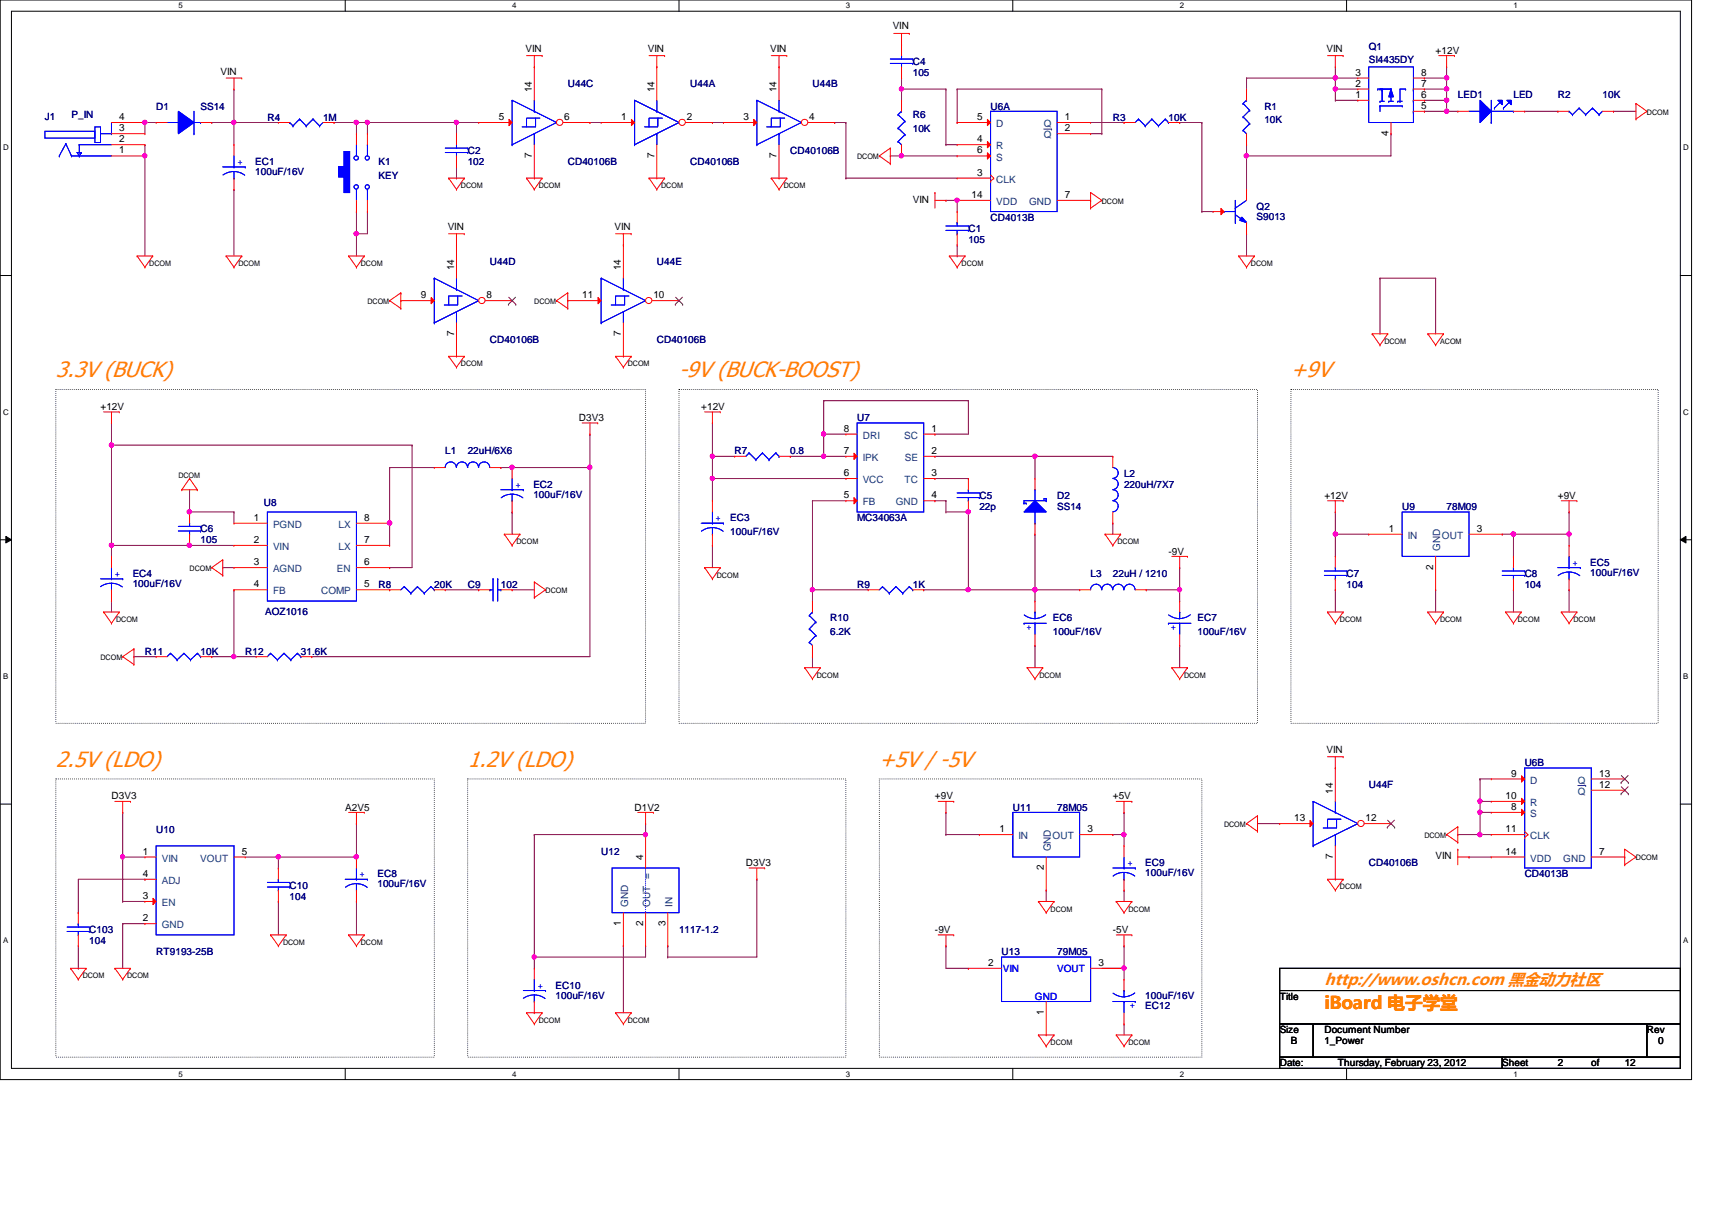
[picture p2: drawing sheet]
<svg xmlns="http://www.w3.org/2000/svg" width="297mm" height="210mm" viewBox="0 0 297 210" stroke-linecap="round" stroke-linejoin="round" font-family="sans-serif">
<defs><g id="words">
<g font-size="3.8" fill="#ff8000">
<text x="9.7" y="65.4">3.3V (BUCK)</text>
<text x="117.8" y="65.4">-9V (BUCK-BOOST)</text>
<text x="224" y="65.4">+9V</text>
<text x="9.7" y="133">2.5V (LDO)</text>
<text x="81.1" y="133">1.2V (LDO)</text>
<text x="152.6" y="133">+5V / -5V</text>
</g>
<text font-size="3" fill="#ff8000" x="229.8" y="175">iBoard 电子学堂</text>
<text font-size="2.8" fill="#ff8000" x="229.8" y="170.8">http://www.oshcn.com 黑金动力社区</text>
<g font-size="1.7">
<text x="154.9" y="5.1">VIN</text>
<text x="91.2" y="9">VIN</text>
<text x="112.4" y="9">VIN</text>
<text x="133.6" y="9">VIN</text>
<text x="230.2" y="9">VIN</text>
<text x="249.1" y="9.4">+12V</text>
<text x="38.3" y="13">VIN</text>
<text x="92.3" y="16" transform="rotate(-90 92.3 16)">14</text>
<text x="113.5" y="16" transform="rotate(-90 113.5 16)">14</text>
<text x="134.7" y="16" transform="rotate(-90 134.7 16)">14</text>
<text x="235.2" y="17">1</text>
<text x="235.2" y="15">2</text>
<text x="235.2" y="13.1">3</text>
<text x="246.6" y="17">6</text>
<text x="246.6" y="15">7</text>
<text x="246.6" y="13.1">8</text>
<text x="20.7" y="22.8">3</text>
<text x="20.7" y="20.8">4</text>
<text x="86.5" y="20.8">5</text>
<text x="97.9" y="20.8">6</text>
<text x="107.8" y="20.8">1</text>
<text x="119.2" y="20.8">2</text>
<text x="129" y="20.8">3</text>
<text x="140.4" y="20.8">4</text>
<text x="169.5" y="20.8">5</text>
<text x="184.8" y="20.8">1</text>
<text x="184.8" y="22.8">2</text>
<text x="240.9" y="23.6" transform="rotate(-90 240.9 23.6)">4</text>
<text x="246.6" y="18.9">5</text>
<text x="20.7" y="24.7">2</text>
<text x="20.7" y="26.6">1</text>
<text x="92.3" y="27.4" transform="rotate(-90 92.3 27.4)">7</text>
<text x="113.5" y="27.4" transform="rotate(-90 113.5 27.4)">7</text>
<text x="134.7" y="27.4" transform="rotate(-90 134.7 27.4)">7</text>
<text x="169.5" y="26.6">6</text>
<text x="169.5" y="24.7">4</text>
<text x="158.4" y="35.2">VIN</text>
<text x="168.6" y="34.3">14</text>
<text x="169.5" y="30.5">3</text>
<text x="184.8" y="34.3">7</text>
<text x="77.7" y="39.8">VIN</text>
<text x="106.6" y="39.8">VIN</text>
<text x="78.8" y="46.9" transform="rotate(-90 78.8 46.9)">14</text>
<text x="107.7" y="46.9" transform="rotate(-90 107.7 46.9)">14</text>
<text x="73" y="51.7">9</text>
<text x="84.4" y="51.7">8</text>
<text x="101" y="51.7">11</text>
<text x="113.4" y="51.7">10</text>
<text x="78.8" y="58.3" transform="rotate(-90 78.8 58.3)">7</text>
<text x="107.7" y="58.3" transform="rotate(-90 107.7 58.3)">7</text>
<text x="17.4" y="71.1">+12V</text>
<text x="121.7" y="71.1">+12V</text>
<text x="100.5" y="73.1">D3V3</text>
<text x="146.4" y="74.9">8</text>
<text x="161.6" y="74.9">1</text>
<text x="146.4" y="82.6">6</text>
<text x="146.4" y="78.7">7</text>
<text x="161.6" y="78.7">2</text>
<text x="161.6" y="82.6">3</text>
<text x="146.4" y="86.4">5</text>
<text x="161.6" y="86.4">4</text>
<text x="229.8" y="86.6">+12V</text>
<text x="270.3" y="86.6">+9V</text>
<text x="44.1" y="90.3">1</text>
<text x="44.1" y="94.2">2</text>
<text x="63.2" y="94.2">7</text>
<text x="63.2" y="90.3">8</text>
<text x="241" y="92.2">1</text>
<text x="256.2" y="92.2">3</text>
<text x="44.1" y="98">3</text>
<text x="44.1" y="101.9">4</text>
<text x="63.2" y="101.9">5</text>
<text x="63.2" y="98">6</text>
<text x="202.7" y="96.2">-9V</text>
<text x="248.7" y="98.8" transform="rotate(-90 248.7 98.8)">2</text>
<text x="230.2" y="130.6">VIN</text>
<text x="231.3" y="137.7" transform="rotate(-90 231.3 137.7)">14</text>
<text x="262.2" y="134.7">9</text>
<text x="277.4" y="134.7">13</text>
<text x="277.4" y="136.7">12</text>
<text x="19.3" y="138.7">D3V3</text>
<text x="59.9" y="140.6">A2V5</text>
<text x="110.1" y="140.6">D1V2</text>
<text x="162.2" y="138.7">+9V</text>
<text x="193.1" y="138.7">+5V</text>
<text x="224.5" y="142.5">13</text>
<text x="236.9" y="142.5">12</text>
<text x="261.2" y="138.6">10</text>
<text x="262.2" y="140.5">8</text>
<text x="24.8" y="148.3">1</text>
<text x="41.9" y="148.3">5</text>
<text x="111.6" y="149.2" transform="rotate(-90 111.6 149.2)">4</text>
<text x="173.4" y="144.4">1</text>
<text x="188.7" y="144.4">3</text>
<text x="231.3" y="149.1" transform="rotate(-90 231.3 149.1)">7</text>
<text x="249.1" y="149.1">VIN</text>
<text x="261.2" y="144.4">11</text>
<text x="261.2" y="148.3">14</text>
<text x="277.4" y="148.3">7</text>
<text x="24.8" y="156">3</text>
<text x="24.8" y="152.1">4</text>
<text x="129.4" y="150.3">D3V3</text>
<text x="181.1" y="151" transform="rotate(-90 181.1 151)">2</text>
<text x="24.8" y="159.8">2</text>
<text x="107.7" y="160.7" transform="rotate(-90 107.7 160.7)">1</text>
<text x="111.6" y="160.7" transform="rotate(-90 111.6 160.7)">2</text>
<text x="115.4" y="160.7" transform="rotate(-90 115.4 160.7)">3</text>
<text x="162.2" y="161.8">-9V</text>
<text x="193.1" y="161.8">-5V</text>
<text x="171.4" y="167.6">2</text>
<text x="190.6" y="167.6">3</text>
<text x="222" y="173.4">Title</text>
<text x="181.1" y="176.1" transform="rotate(-90 181.1 176.1)">1</text>
<text x="222" y="179.2">Size</text>
<text x="229.8" y="179.2">Document Number</text>
<text x="285.7" y="179.2">Rev</text>
<text x="222" y="185">Date:</text>
<text x="224" y="181.1">B</text>
<text x="229.8" y="181.1">1_Power</text>
<text x="232.1" y="185">Thursday, February 23, 2012</text>
<text x="260.6" y="185">Sheet</text>
<text x="270.3" y="185">2</text>
<text x="276.1" y="185">of</text>
<text x="281.9" y="185">12</text>
<text x="287.7" y="181.1">0</text>
</g>
<g font-size="1.7" fill="#000080">
<text x="158.4" y="11.3">C4</text>
<text x="237.5" y="8.6">Q1</text>
<text x="237.5" y="10.9">SI4435DY</text>
<text x="98.5" y="15.2">U44C</text>
<text x="119.8" y="15.2">U44A</text>
<text x="141" y="15.2">U44B</text>
<text x="158.4" y="13.2">105</text>
<text x="252.9" y="17.1">LED1</text>
<text x="262.6" y="17.1">LED</text>
<text x="270.3" y="17.1">R2</text>
<text x="278" y="17.1">10K</text>
<text x="7.8" y="20.7">J1</text>
<text x="12.4" y="20.5">P_IN</text>
<text x="27.1" y="19">D1</text>
<text x="34.8" y="19">SS14</text>
<text x="46.4" y="20.9">R4</text>
<text x="56" y="20.9">1M</text>
<text x="158.4" y="20.5">R6</text>
<text x="158.4" y="22.9">10K</text>
<text x="171.9" y="19">U6A</text>
<text x="193.1" y="20.9">R3</text>
<text x="202.7" y="20.9">10K</text>
<text x="219.4" y="19">R1</text>
<text x="219.4" y="21.3">10K</text>
<text x="44.3" y="28.7">EC1</text>
<text x="65.7" y="28.7">K1</text>
<text x="81.1" y="26.7">C2</text>
<text x="81.1" y="28.7">102</text>
<text x="98.5" y="28.7">CD40106B</text>
<text x="119.8" y="28.7">CD40106B</text>
<text x="137.1" y="26.7">CD40106B</text>
<text x="44.3" y="30.4">100uF/16V</text>
<text x="65.7" y="31">KEY</text>
<text x="168" y="40.2">C1</text>
<text x="171.9" y="38.3">CD4013B</text>
<text x="218" y="36.4">Q2</text>
<text x="218" y="38.1">S9013</text>
<text x="85" y="46">U44D</text>
<text x="114" y="46">U44E</text>
<text x="168" y="42.2">105</text>
<text x="85" y="59.5">CD40106B</text>
<text x="114" y="59.5">CD40106B</text>
<text x="148.7" y="73.1">U7</text>
<text x="77.3" y="78.8">L1</text>
<text x="81.1" y="78.8">22uH/6X6</text>
<text x="127.5" y="78.8">R7</text>
<text x="137.1" y="78.8">0.8</text>
<text x="195" y="82.7">L2</text>
<text x="45.8" y="87.7">U8</text>
<text x="92.5" y="84.6">EC2</text>
<text x="92.5" y="86.4">100uF/16V</text>
<text x="169.9" y="86.6">C5</text>
<text x="169.9" y="88.5">22p</text>
<text x="183.4" y="86.6">D2</text>
<text x="183.4" y="88.5">SS14</text>
<text x="195" y="84.6">220uH/7X7</text>
<text x="243.3" y="88.5">U9</text>
<text x="251" y="88.5">78M09</text>
<text x="34.8" y="92.4">C6</text>
<text x="34.8" y="94.3">105</text>
<text x="126.7" y="90.4">EC3</text>
<text x="126.7" y="92.8">100uF/16V</text>
<text x="148.7" y="90.4">MC34063A</text>
<text x="23" y="100.1">EC4</text>
<text x="23" y="101.8">100uF/16V</text>
<text x="189.2" y="100.1">L3</text>
<text x="193.1" y="100.1">22uH / 1210</text>
<text x="233.6" y="100.1">C7</text>
<text x="264.5" y="100.1">C8</text>
<text x="275.9" y="98.1">EC5</text>
<text x="275.9" y="99.9">100uF/16V</text>
<text x="46" y="106.6">AOZ1016</text>
<text x="65.7" y="102">R8</text>
<text x="75.4" y="102">20K</text>
<text x="81.1" y="102">C9</text>
<text x="86.9" y="102">102</text>
<text x="144.1" y="107.8">R10</text>
<text x="148.7" y="102">R9</text>
<text x="158.4" y="102">1K</text>
<text x="182.7" y="107.8">EC6</text>
<text x="207.8" y="107.8">EC7</text>
<text x="233.6" y="102">104</text>
<text x="264.5" y="102">104</text>
<text x="25.1" y="113.6">R11</text>
<text x="34.8" y="113.6">10K</text>
<text x="42.5" y="113.6">R12</text>
<text x="52.2" y="113.6">31.6K</text>
<text x="144.1" y="110.1">6.2K</text>
<text x="182.7" y="110.1">100uF/16V</text>
<text x="207.8" y="110.1">100uF/16V</text>
<text x="237.5" y="136.7">U44F</text>
<text x="264.5" y="132.9">U6B</text>
<text x="175.7" y="140.6">U11</text>
<text x="183.4" y="140.6">78M05</text>
<text x="27.1" y="144.5">U10</text>
<text x="104.3" y="148.3">U12</text>
<text x="50.2" y="154.1">C10</text>
<text x="65.5" y="152.2">EC8</text>
<text x="65.5" y="153.9">100uF/16V</text>
<text x="198.7" y="150.3">EC9</text>
<text x="198.7" y="152">100uF/16V</text>
<text x="237.5" y="150.3">CD40106B</text>
<text x="264.5" y="152.2">CD4013B</text>
<text x="15.5" y="161.8">C103</text>
<text x="50.2" y="156">104</text>
<text x="117.8" y="161.8">1117-1.2</text>
<text x="15.5" y="163.8">104</text>
<text x="27.1" y="165.7">RT9193-25B</text>
<text x="173.8" y="165.7">U13</text>
<text x="183.4" y="165.7">79M05</text>
<text x="96.4" y="171.5">EC10</text>
<text x="96.4" y="173.2">100uF/16V</text>
<text x="198.7" y="173.2">100uF/16V</text>
<text x="198.7" y="175">EC12</text>
</g>
<g font-size="1.7" fill="#004080">
<text x="172.8" y="22.1">D</text>
<text x="181.1" y="22.1">Q</text>
<text x="172.8" y="27.9">S</text>
<text x="172.8" y="25.9">R</text>
<text x="181.1" y="24">Q</text>
<text x="172.8" y="31.7">CLK</text>
<text x="172.8" y="35.6">VDD</text>
<text x="178.6" y="35.6">GND</text>
<text x="149.7" y="76.1">DRI</text>
<text x="156.9" y="76.1">SC</text>
<text x="149.7" y="83.8">VCC</text>
<text x="149.7" y="80">IPK</text>
<text x="156.9" y="83.8">TC</text>
<text x="157" y="80">SE</text>
<text x="149.7" y="87.7">FB</text>
<text x="155.4" y="87.7">GND</text>
<text x="47.4" y="91.6">PGND</text>
<text x="47.4" y="95.4">VIN</text>
<text x="58.8" y="95.4">LX</text>
<text x="58.8" y="91.6">LX</text>
<text x="244.3" y="93.5">IN</text>
<text x="249.9" y="95.5" transform="rotate(-90 249.9 95.5)">GND</text>
<text x="250.2" y="93.5">OUT</text>
<text x="47.4" y="99.3">AGND</text>
<text x="58.5" y="99.3">EN</text>
<text x="47.4" y="103.1">FB</text>
<text x="55.7" y="103.1">COMP</text>
<text x="265.5" y="135.9">D</text>
<text x="273.8" y="135.9">Q</text>
<text x="273.8" y="137.9">Q</text>
<text x="265.5" y="141.7">S</text>
<text x="265.5" y="139.8">R</text>
<text x="28.1" y="149.5">VIN</text>
<text x="34.8" y="149.5">VOUT</text>
<text x="176.7" y="145.6">IN</text>
<text x="182.3" y="147.7" transform="rotate(-90 182.3 147.7)">GND</text>
<text x="182.6" y="145.6">OUT</text>
<text x="265.5" y="145.6">CLK</text>
<text x="265.5" y="149.5">VDD</text>
<text x="271.2" y="149.5">GND</text>
<text x="28.1" y="153.3">ADJ</text>
<text x="28.1" y="161">GND</text>
<text x="28.1" y="157.2">EN</text>
<text x="109" y="157.4" transform="rotate(-90 109 157.4)">GND</text>
<text x="112.8" y="157.4" transform="rotate(-90 112.8 157.4)">OUT =</text>
<text x="116.7" y="157.4" transform="rotate(-90 116.7 157.4)">IN</text>
</g>
<g font-size="1.7" fill="#00f">
<text x="41.2" y="28.6">+</text>
<text x="89.4" y="84.6">+</text>
<text x="124.2" y="90.4">+</text>
<text x="19.9" y="100.1">+</text>
<text x="272.8" y="98.1">+</text>
<text x="179" y="108.4" transform="rotate(180 179 108.4)">+</text>
<text x="204.1" y="108.4" transform="rotate(180 204.1 108.4)">+</text>
<text x="62.4" y="152.2">+</text>
<text x="195.6" y="150.2">+</text>
<text x="93.3" y="171.5">+</text>
<text x="174" y="168.6">VIN</text>
<text x="179.6" y="173.4">GND</text>
<text x="183.4" y="168.6">VOUT</text>
<text x="197" y="174" transform="rotate(180 197 174)">+</text>
</g>
<g font-size="1.4">
<text x="30.9" y="1.4">5</text>
<text x="88.9" y="1.4">4</text>
<text x="146.8" y="1.4">3</text>
<text x="204.7" y="1.4">2</text>
<text x="262.6" y="1.4">1</text>
<text x=".5" y="26.1">D</text>
<text x="292.1" y="26.1">D</text>
<text x=".5" y="71.9">C</text>
<text x="292.1" y="71.9">C</text>
<text x=".5" y="117.8">B</text>
<text x="292.1" y="117.8">B</text>
<text x=".5" y="163.6">A</text>
<text x="292.1" y="163.6">A</text>
<text x="30.9" y="186.8">5</text>
<text x="88.9" y="186.8">4</text>
<text x="146.8" y="186.8">3</text>
<text x="204.7" y="186.8">2</text>
<text x="262.6" y="186.8">1</text>
</g>
<g font-size="1.3">
<text x="285.7" y="19.9">DCOM</text>
<text x="148.7" y="27.6">DCOM</text>
<text x="80" y="32.7">DCOM</text>
<text x="93.5" y="32.7">DCOM</text>
<text x="114.7" y="32.7">DCOM</text>
<text x="136" y="32.7">DCOM</text>
<text x="191.2" y="35.4">DCOM</text>
<text x="25.9" y="46.2">DCOM</text>
<text x="41.4" y="46.2">DCOM</text>
<text x="62.6" y="46.2">DCOM</text>
<text x="166.8" y="46.2">DCOM</text>
<text x="217" y="46.2">DCOM</text>
<text x="63.8" y="52.7">DCOM</text>
<text x="92.7" y="52.7">DCOM</text>
<text x="240.2" y="59.7">DCOM</text>
<text x="249.8" y="59.7">ACOM</text>
<text x="80" y="63.5">DCOM</text>
<text x="108.9" y="63.5">DCOM</text>
<text x="30.9" y="82.8">DCOM</text>
<text x="89.6" y="94.4">DCOM</text>
<text x="193.9" y="94.4">DCOM</text>
<text x="32.9" y="99.1">DCOM</text>
<text x="124.4" y="100.2">DCOM</text>
<text x="20.1" y="107.9">DCOM</text>
<text x="94.7" y="103">DCOM</text>
<text x="232.5" y="107.9">DCOM</text>
<text x="249.8" y="107.9">DCOM</text>
<text x="263.4" y="107.9">DCOM</text>
<text x="273" y="107.9">DCOM</text>
<text x="17.4" y="114.5">DCOM</text>
<text x="141.7" y="117.6">DCOM</text>
<text x="180.3" y="117.6">DCOM</text>
<text x="205.4" y="117.6">DCOM</text>
<text x="212.4" y="143.5">DCOM</text>
<text x="247.1" y="145.4">DCOM</text>
<text x="283.8" y="149.3">DCOM</text>
<text x="232.5" y="154.3">DCOM</text>
<text x="182.3" y="158.2">DCOM</text>
<text x="195.8" y="158.2">DCOM</text>
<text x="49.1" y="163.9">DCOM</text>
<text x="62.6" y="163.9">DCOM</text>
<text x="14.3" y="169.7">DCOM</text>
<text x="22.1" y="169.7">DCOM</text>
<text x="93.5" y="177.5">DCOM</text>
<text x="108.9" y="177.5">DCOM</text>
<text x="182.3" y="181.3">DCOM</text>
<text x="195.8" y="181.3">DCOM</text>
</g>
</g></defs>
<path d="M0 0h293.5v187.3h-293.5zM2 1.9h289.5v183.4h-289.5z" fill="none" stroke="#000" stroke-width=".17"/>
<g fill="#fff">
<path d="M30.9 .2h.8v1.5h-.8z"/>
<path d="M30.9 185.5h.8v1.6h-.8z"/>
</g>
<path d="M59.9 0v1.9M59.9 185.3v2" fill="none" stroke="#000" stroke-width=".17"/>
<g fill="#fff">
<path d="M88.9 .2h.7v1.5h-.7z"/>
<path d="M88.9 185.5h.7v1.6h-.7z"/>
</g>
<path d="M117.8 0v1.9M117.8 185.3v2" fill="none" stroke="#000" stroke-width=".17"/>
<g fill="#fff">
<path d="M146.8 .2h.7v1.5h-.7z"/>
<path d="M146.8 185.5h.7v1.6h-.7z"/>
</g>
<path d="M175.7 0v1.9M175.7 185.3v2" fill="none" stroke="#000" stroke-width=".17"/>
<g fill="#fff">
<path d="M204.7 .2h.7v1.5h-.7z"/>
<path d="M204.7 185.5h.7v1.6h-.7z"/>
</g>
<path d="M233.6 0v1.9M233.6 185.3v2" fill="none" stroke="#000" stroke-width=".17"/>
<g fill="#fff">
<path d="M262.6 .2h.8v1.5h-.8z"/>
<path d="M262.6 185.5h.8v1.6h-.8z"/>
<path d="M.5 24.8h1v1.6h-1z"/>
<path d="M292.1 24.8h.9v1.6h-.9z"/>
<path d="M.5 70.7h1v1.5h-1z"/>
<path d="M292.1 70.7h.9v1.5h-.9z"/>
</g>
<path d="M0 47.8h2M291.5 47.8h2" fill="none" stroke="#000" stroke-width=".17"/>
<g fill="#fff">
<path d="M.5 116.5h.9v1.6h-.9z"/>
<path d="M292.1 116.5h.8v1.6h-.8z"/>
</g>
<path d="M0 93.6h2M1 93l1 .6-1 .6zM291.5 93.6l1-.6v1.2zM291.5 93.6h2" fill="none" stroke="#000" stroke-width=".17"/>
<path d="M1 93l1 .6-1 .6zM291.5 93.6l1-.6v1.2z" fill="#000"/>
<g fill="#fff">
<path d="M.5 162.4h.9v1.5h-.9z"/>
<path d="M292.1 162.4h.8v1.5h-.8z"/>
</g>
<path d="M0 139.5h2M291.5 139.5h2" fill="none" stroke="#000" stroke-width=".17"/>
<path d="M9.7 67.6h102.3v57.9h-102.3zM117.8 67.6h100.4v57.9h-100.4zM224 67.6h63.7v57.9h-63.7zM9.7 135.1h65.7v48.3h-65.7zM81.1 135.1h65.7v48.3h-65.7zM152.6 135.1h55.9v48.3h-55.9z" fill="none" stroke="#000" stroke-width=".17" stroke-dasharray="0 .3"/>
<path d="M25.1 27.1h.1M25.1 27.1v17.3" fill="none" stroke="#800040" stroke-width=".17"/>
<circle cx="25.1" cy="27" r=".37" fill="#f0f"/>
<circle cx="25.1" cy="27" r=".37" fill="none" stroke="#f0f" stroke-width=".17"/>
<g fill="none" stroke="#800040" stroke-width=".17">
<path d="M216.3 13.5h.1M216.3 13.5v2M204.7 21.3h.1M204.7 21.3h3.8M208.5 21.3h.1M208.5 36.7h.1M208.5 21.3v15.4M208.5 36.7h2M216.3 27.1h.1M216.3 27.1v5.8M216.3 27.1h25M216.3 40.6h.1"/>
<path d="M216.3 40.6v3.8"/>
</g>
<circle cx="216.2" cy="27" r=".37" fill="#f0f"/>
<circle cx="216.2" cy="27" r=".37" fill="none" stroke="#f0f" stroke-width=".17"/>
<path d="M231.7 13.5h.1M231.7 13.5h3.9M231.7 13.5v2M241.3 23.2h.1M241.3 23.2v3.9" fill="none" stroke="#800040" stroke-width=".17"/>
<circle cx="231.7" cy="15.4" r=".37" fill="#f0f"/>
<circle cx="231.7" cy="15.4" r=".37" fill="none" stroke="#f0f" stroke-width=".17"/>
<circle cx="231.7" cy="13.5" r=".38" fill="#f0f"/>
<circle cx="231.7" cy="13.5" r=".38" fill="none" stroke="#f0f" stroke-width=".17"/>
<path d="M231.7 15.5h.1M231.7 15.5v1.9M247.1 19.3h.1M251 17.4h.1M251 17.4v1.9h-3.9" fill="none" stroke="#800040" stroke-width=".17"/>
<circle cx="251" cy="19.3" r=".38" fill="#f0f"/>
<circle cx="251" cy="19.3" r=".38" fill="none" stroke="#f0f" stroke-width=".17"/>
<circle cx="251" cy="17.4" r=".37" fill="#f0f"/>
<circle cx="251" cy="17.4" r=".37" fill="none" stroke="#f0f" stroke-width=".17"/>
<path d="M247.1 13.5h.1M247.1 13.5h3.9M251 13.5h.1M251 13.5v2" fill="none" stroke="#800040" stroke-width=".17"/>
<circle cx="251" cy="13.5" r=".38" fill="#f0f"/>
<circle cx="251" cy="13.5" r=".38" fill="none" stroke="#f0f" stroke-width=".17"/>
<path d="M247.1 15.5h.1M247.1 17.4h.1M247.1 15.5h3.9M251 15.5h.1M251 15.5v1.9h-3.9" fill="none" stroke="#800040" stroke-width=".17"/>
<circle cx="251" cy="15.4" r=".37" fill="#f0f"/>
<circle cx="251" cy="15.4" r=".37" fill="none" stroke="#f0f" stroke-width=".17"/>
<g fill="none" stroke="#800040" stroke-width=".17">
<path d="M216.3 13.5h.1M216.3 13.5h15.4M231.7 15.5h.1M231.7 17.4h.1M231.7 15.5h3.9M231.7 17.4h3.9M264.5 19.3h5.8M270.3 19.3h.1M279.9 19.3h.1M279.9 19.3h3.9M25.1 21.3h.1M25.1 21.3h2"/>
<path d="M40.6 21.3h.1M40.6 21.3v3.8"/>
</g>
<circle cx="40.6" cy="21.2" r=".37" fill="#f0f"/>
<circle cx="40.6" cy="21.2" r=".37" fill="none" stroke="#f0f" stroke-width=".17"/>
<path d="M36.7 21.3h.1M36.7 21.3h3.9M40.6 32.9h.1M40.6 32.9v11.5M216.3 25.1h.1M216.3 25.1v2M38.6 98.5h.1M38.6 98.5h2M40.6 113.9h.1M40.6 113.9h3.8" fill="none" stroke="#800040" stroke-width=".17"/>
<circle cx="40.6" cy="113.9" r=".37" fill="#f0f"/>
<circle cx="40.6" cy="113.9" r=".37" fill="none" stroke="#f0f" stroke-width=".17"/>
<path d="M88.9 81.1h.1M88.9 81.1h13.5" fill="none" stroke="#800040" stroke-width=".17"/>
<circle cx="88.8" cy="81.1" r=".38" fill="#f0f"/>
<circle cx="88.8" cy="81.1" r=".38" fill="none" stroke="#f0f" stroke-width=".17"/>
<path d="M32.9 94.6h.1M32.9 94.6h7.7M40.6 88.8h.1M40.6 88.8v2M23.2 113.9h.1M23.2 113.9h3.9" fill="none" stroke="#800040" stroke-width=".17"/>
<circle cx="32.9" cy="94.6" r=".37" fill="#f0f"/>
<circle cx="32.9" cy="94.6" r=".37" fill="none" stroke="#f0f" stroke-width=".17"/>
<path d="M67.6 90.8h.1M67.6 90.8v3.8" fill="none" stroke="#800040" stroke-width=".17"/>
<circle cx="67.6" cy="90.7" r=".38" fill="#f0f"/>
<circle cx="67.6" cy="90.7" r=".38" fill="none" stroke="#f0f" stroke-width=".17"/>
<path d="M32.9 88.8h.1M32.9 88.8h7.7" fill="none" stroke="#800040" stroke-width=".17"/>
<circle cx="32.9" cy="88.8" r=".37" fill="#f0f"/>
<circle cx="32.9" cy="88.8" r=".37" fill="none" stroke="#f0f" stroke-width=".17"/>
<path d="M67.6 81.1h.1M67.6 81.1h7.7M102.4 81.1h.1M102.4 81.1v32.8M40.6 102.3h.1M40.6 102.3v11.6M77.3 102.3h5.8M83.1 102.3h.1" fill="none" stroke="#800040" stroke-width=".17"/>
<circle cx="102.3" cy="81.1" r=".38" fill="#f0f"/>
<circle cx="102.3" cy="81.1" r=".38" fill="none" stroke="#f0f" stroke-width=".17"/>
<path d="M71.5 77.2h.1M71.5 77.2v21.3h-3.9M102.4 75.3h.1M102.4 75.3v5.8M19.3 94.6h.1M19.3 94.6v1.9M67.6 98.5h.1M54.1 113.9h.1M54.1 113.9h48.3M88.9 102.3h.1M88.9 102.3h3.8" fill="none" stroke="#800040" stroke-width=".17"/>
<circle cx="19.4" cy="94.6" r=".37" fill="#f0f"/>
<circle cx="19.4" cy="94.6" r=".37" fill="none" stroke="#f0f" stroke-width=".17"/>
<g fill="none" stroke="#800040" stroke-width=".17">
<path d="M251 19.3h.1M251 19.3h1.9M19.3 77.2h.1M19.3 73.4h.1M19.3 77.2h52.2M19.3 73.4v21.2M19.3 94.6h.1M19.3 94.6h13.6M32.9 85h.1M32.9 85v3.8M67.6 81.1h.1M67.6 81.1v9.7"/>
<path d="M86.9 81.1h.1M86.9 81.1h2M88.9 88.8h.1M88.9 88.8v3.9M19.3 104.3h.1M19.3 104.3v1.9"/>
</g>
<circle cx="19.3" cy="77.2" r=".38" fill="#f0f"/>
<circle cx="19.3" cy="77.2" r=".38" fill="none" stroke="#f0f" stroke-width=".17"/>
<path d="M193.1 90.8h.1M193.1 90.8v1.9M160.3 102.3h.1M160.3 102.3h19.3M168 102.3h.1M179.6 102.3h.1M179.6 102.3v2" fill="none" stroke="#800040" stroke-width=".17"/>
<circle cx="179.5" cy="102.3" r=".37" fill="#f0f"/>
<circle cx="179.5" cy="102.3" r=".37" fill="none" stroke="#f0f" stroke-width=".17"/>
<path d="M123.6 79.2h.1M123.6 79.2h3.9M123.6 79.2v3.8" fill="none" stroke="#800040" stroke-width=".17"/>
<circle cx="123.6" cy="79.1" r=".37" fill="#f0f"/>
<circle cx="123.6" cy="79.1" r=".37" fill="none" stroke="#f0f" stroke-width=".17"/>
<path d="M142.9 69.5h.1M142.9 75.3h.1M142.9 75.3h3.9M142.9 69.5h25.1M142.9 75.3v3.9M162.2 75.3h.1M168 69.5h.1M168 69.5v5.8h-5.8" fill="none" stroke="#800040" stroke-width=".17"/>
<circle cx="142.9" cy="75.3" r=".37" fill="#f0f"/>
<circle cx="142.9" cy="75.3" r=".37" fill="none" stroke="#f0f" stroke-width=".17"/>
<path d="M123.6 83h.1M123.6 83h23.2" fill="none" stroke="#800040" stroke-width=".17"/>
<circle cx="123.6" cy="83" r=".37" fill="#f0f"/>
<circle cx="123.6" cy="83" r=".37" fill="none" stroke="#f0f" stroke-width=".17"/>
<path d="M123.6 73.4h.1M123.6 73.4v5.8M162.2 86.9h.1M162.2 86.9h1.9M168 88.8h.1M168 88.8v13.5" fill="none" stroke="#800040" stroke-width=".17"/>
<circle cx="168" cy="102.3" r=".37" fill="#f0f"/>
<circle cx="168" cy="102.3" r=".37" fill="none" stroke="#f0f" stroke-width=".17"/>
<circle cx="168" cy="88.8" r=".37" fill="#f0f"/>
<circle cx="168" cy="88.8" r=".37" fill="none" stroke="#f0f" stroke-width=".17"/>
<path d="M141 102.3h.1M141 102.3v2" fill="none" stroke="#800040" stroke-width=".17"/>
<circle cx="140.9" cy="102.3" r=".37" fill="#f0f"/>
<circle cx="140.9" cy="102.3" r=".37" fill="none" stroke="#f0f" stroke-width=".17"/>
<g fill="none" stroke="#800040" stroke-width=".17">
<path d="M179.6 79.2h.1M179.6 79.2h13.5M141 86.9h.1M141 86.9v15.4M162.2 83h.1M162.2 83h5.8M164.1 86.9h.1M164.1 88.8h.1M164.1 86.9v1.9M164.1 88.8h3.9M141 102.3h.1M141 113.9h.1"/>
<path d="M141 102.3h9.6M141 113.9v1.9"/>
</g>
<circle cx="179.5" cy="79.1" r=".37" fill="#f0f"/>
<circle cx="179.5" cy="79.1" r=".37" fill="none" stroke="#f0f" stroke-width=".17"/>
<path d="M179.6 79.2h.1M179.6 79.2v3.8M179.6 102.3h.1M179.6 102.3h7.7" fill="none" stroke="#800040" stroke-width=".17"/>
<circle cx="179.5" cy="102.3" r=".37" fill="#f0f"/>
<circle cx="179.5" cy="102.3" r=".37" fill="none" stroke="#f0f" stroke-width=".17"/>
<path d="M141 86.9h.1M141 86.9h5.8M179.6 112h.1M179.6 112v3.8M198.9 102.3h.1M198.9 102.3h5.8M204.7 112h.1M204.7 102.3h.1M204.7 102.3v2M204.7 112v3.8" fill="none" stroke="#800040" stroke-width=".17"/>
<circle cx="204.6" cy="102.3" r=".37" fill="#f0f"/>
<circle cx="204.6" cy="102.3" r=".37" fill="none" stroke="#f0f" stroke-width=".17"/>
<path d="M142.9 69.5h.1M142.9 79.2h.1M142.9 69.5v5.8M142.9 79.2h3.9M204.7 98.5h.1M204.7 98.5v3.8" fill="none" stroke="#800040" stroke-width=".17"/>
<circle cx="142.9" cy="79.1" r=".37" fill="#f0f"/>
<circle cx="142.9" cy="79.1" r=".37" fill="none" stroke="#f0f" stroke-width=".17"/>
<g fill="none" stroke="#800040" stroke-width=".17">
<path d="M137.1 79.2h.1M137.1 79.2h5.8M162.2 79.2h.1M162.2 79.2h17.4M123.6 94.6h.1M123.6 83h.1M123.6 83v3.9M123.6 94.6v3.9M179.6 92.7h.1M179.6 92.7v9.6M260.6 92.7h.1M260.6 92.7h2"/>
<path d="M262.6 92.7h.1M262.6 92.7v3.8M272.2 92.7h.1M272.2 92.7v1.9M249.1 102.3h.1M249.1 102.3v3.9M262.6 102.3h.1M262.6 102.3v3.9M272.2 102.3h.1M272.2 102.3v3.9"/>
</g>
<circle cx="262.6" cy="92.6" r=".37" fill="#f0f"/>
<circle cx="262.6" cy="92.6" r=".37" fill="none" stroke="#f0f" stroke-width=".17"/>
<path d="M262.6 92.7h.1M262.6 92.7h9.6" fill="none" stroke="#800040" stroke-width=".17"/>
<circle cx="272.2" cy="92.6" r=".37" fill="#f0f"/>
<circle cx="272.2" cy="92.6" r=".37" fill="none" stroke="#f0f" stroke-width=".17"/>
<circle cx="262.6" cy="92.6" r=".37" fill="#f0f"/>
<circle cx="262.6" cy="92.6" r=".37" fill="none" stroke="#f0f" stroke-width=".17"/>
<path d="M231.7 92.7h.1M231.7 88.8h.1M231.7 92.7h5.8M231.7 88.8v7.7M231.7 102.3h.1M231.7 102.3v3.9" fill="none" stroke="#800040" stroke-width=".17"/>
<circle cx="231.7" cy="92.6" r=".37" fill="#f0f"/>
<circle cx="231.7" cy="92.6" r=".37" fill="none" stroke="#f0f" stroke-width=".17"/>
<path d="M272.2 88.8h.1M272.2 88.8v3.9M131.3 152.5h.1M131.3 152.5v13.5h-15.4M92.7 166h.1M92.7 166v2M112 164.1h.1M112 164.1v1.9h-19.3M115.9 166h.1" fill="none" stroke="#800040" stroke-width=".17"/>
<circle cx="92.7" cy="166" r=".37" fill="#f0f"/>
<circle cx="92.7" cy="166" r=".37" fill="none" stroke="#f0f" stroke-width=".17"/>
<path d="M92.7 144.8h.1M92.7 144.8h19.3" fill="none" stroke="#800040" stroke-width=".17"/>
<circle cx="112" cy="144.8" r=".38" fill="#f0f"/>
<circle cx="112" cy="144.8" r=".38" fill="none" stroke="#f0f" stroke-width=".17"/>
<path d="M92.7 144.8h.1M92.7 144.8v21.2M112 142.9h.1M112 142.9v1.9M195 144.8h.1M195 144.8v1.9M108.2 164.1h.1M108.2 164.1v11.6M115.9 164.1h.1M115.9 164.1v1.9" fill="none" stroke="#800040" stroke-width=".17"/>
<circle cx="195" cy="144.8" r=".38" fill="#f0f"/>
<circle cx="195" cy="144.8" r=".38" fill="none" stroke="#f0f" stroke-width=".17"/>
<path d="M164.1 140.9h.1M164.1 144.8h.1M164.1 140.9v3.9M164.1 144.8h5.8M195 154.4h.1M195 154.4v2M164.1 164.1h.1M164.1 164.1v3.9h3.9M168 168h.1M195 168h.1M195 168v1.9" fill="none" stroke="#800040" stroke-width=".17"/>
<circle cx="195" cy="167.9" r=".38" fill="#f0f"/>
<circle cx="195" cy="167.9" r=".38" fill="none" stroke="#f0f" stroke-width=".17"/>
<path d="M21.3 148.7h.1M21.3 148.7h3.8M181.5 154.4h.1M181.5 154.4v2M191.2 168h3.8M195 177.6h.1M195 168h.1M195 177.6v1.9" fill="none" stroke="#800040" stroke-width=".17"/>
<circle cx="21.3" cy="148.6" r=".38" fill="#f0f"/>
<circle cx="21.3" cy="148.6" r=".38" fill="none" stroke="#f0f" stroke-width=".17"/>
<path d="M21.3 140.9h.1M21.3 156.4h.1M21.3 148.7h.1M21.3 140.9v15.5M21.3 156.4h3.8M61.8 142.9h.1M61.8 142.9v5.8M21.3 160.2h.1M21.3 160.2v7.8M21.3 160.2h3.8" fill="none" stroke="#800040" stroke-width=".17"/>
<circle cx="61.8" cy="148.6" r=".38" fill="#f0f"/>
<circle cx="61.8" cy="148.6" r=".38" fill="none" stroke="#f0f" stroke-width=".17"/>
<g fill="none" stroke="#800040" stroke-width=".17">
<path d="M25.1 21.3h.1M25.1 21.3v1.9M239.4 48.3h.1M239.4 48.3v9.6M239.4 48.3h9.7M249.1 48.3h.1M249.1 48.3v9.6M36.7 113.9h.1M36.7 113.9h3.9M48.3 156.4h.1M48.3 156.4v5.8M61.8 156.4h.1"/>
<path d="M61.8 156.4v5.8M193.1 144.8h.1M195 140.9h.1M195 140.9v3.9h-1.9M195 164.1h.1M195 164.1v3.9"/>
</g>
<circle cx="25.1" cy="21.2" r=".37" fill="#f0f"/>
<circle cx="25.1" cy="21.2" r=".37" fill="none" stroke="#f0f" stroke-width=".17"/>
<g fill="none" stroke="#800040" stroke-width=".17">
<path d="M40.6 15.5h.1M40.6 15.5v5.8M25.1 25.1h.1M25.1 25.1v2M40.6 21.3h.1M40.6 21.3h7.7M79.2 21.3h.1M79.2 21.3h3.9M79.2 21.3v1.9M13.6 158.3h.1M25.1 152.5h.1M25.1 152.5h-11.5v5.8"/>
<path d="M13.6 168h.1M13.6 164.1v3.9"/>
</g>
<circle cx="79.2" cy="21.2" r=".37" fill="#f0f"/>
<circle cx="79.2" cy="21.2" r=".37" fill="none" stroke="#f0f" stroke-width=".17"/>
<path d="M63.8 21.3h.1M63.8 21.3h15.4" fill="none" stroke="#800040" stroke-width=".17"/>
<circle cx="63.7" cy="21.2" r=".37" fill="#f0f"/>
<circle cx="63.7" cy="21.2" r=".37" fill="none" stroke="#f0f" stroke-width=".17"/>
<path d="M58 21.3h.1M58 21.3h5.8M61.8 21.3h.1M61.8 21.3v1.9M63.8 21.3h.1M63.8 21.3v1.9" fill="none" stroke="#800040" stroke-width=".17"/>
<circle cx="61.8" cy="21.2" r=".37" fill="#f0f"/>
<circle cx="61.8" cy="21.2" r=".37" fill="none" stroke="#f0f" stroke-width=".17"/>
<path d="M61.8 40.6h.1M61.8 40.6v3.8" fill="none" stroke="#800040" stroke-width=".17"/>
<circle cx="61.8" cy="40.5" r=".37" fill="#f0f"/>
<circle cx="61.8" cy="40.5" r=".37" fill="none" stroke="#f0f" stroke-width=".17"/>
<g fill="none" stroke="#800040" stroke-width=".17">
<path d="M166.1 15.5h.1M166.1 15.5h25.1M166.1 15.5v5.8M191.2 15.5h.1M191.2 15.5v7.7M231.7 13.5h.1M231.7 11.6v1.9M251 11.6h.1M251 11.6v1.9M61.8 36.7h.1M61.8 36.7v3.9M63.8 36.7h.1"/>
<path d="M63.8 36.7v3.9h-2M102.4 21.3h.1M102.4 21.3h1.9M123.6 21.3h.1M123.6 21.3h1.9M146.8 30.9h.1M146.8 21.3h.1M146.8 30.9h19.3M146.8 21.3v9.6M156.4 27.1h.1M156.4 27.1h9.7M164.1 34.8h.1"/>
<path d="M164.1 34.8h2M166.1 21.3h.1M189.2 21.3h5.8M189.2 23.2h2M191.2 23.2h.1M195 21.3h.1M61.8 40.6h.1"/>
</g>
<circle cx="156.4" cy="27" r=".37" fill="#f0f"/>
<circle cx="156.4" cy="27" r=".37" fill="none" stroke="#f0f" stroke-width=".17"/>
<path d="M156.4 15.5h.1M156.4 15.5h7.7M164.1 15.5h.1M164.1 15.5v9.6M164.1 25.1h.1M164.1 25.1h2" fill="none" stroke="#800040" stroke-width=".17"/>
<circle cx="156.4" cy="15.4" r=".37" fill="#f0f"/>
<circle cx="156.4" cy="15.4" r=".37" fill="none" stroke="#f0f" stroke-width=".17"/>
<path d="M156.4 15.5h.1M156.4 13.5h.1M156.4 13.5v3.9M154.5 27.1h.1M154.5 27.1h1.9M166.1 34.8h.1M166.1 34.8v1.9" fill="none" stroke="#800040" stroke-width=".17"/>
<circle cx="166" cy="34.7" r=".37" fill="#f0f"/>
<circle cx="166" cy="34.7" r=".37" fill="none" stroke="#f0f" stroke-width=".17"/>
<g fill="none" stroke="#800040" stroke-width=".17">
<path d="M79.2 30.9h.1M79.2 29v1.9M144.8 21.3h.1M144.8 21.3h2M166.1 44.4h.1M166.1 42.5v1.9M256.8 135.1h.1M256.8 139h.1M256.8 135.1v5.8M218.2 142.9h.1M218.2 142.9h3.8M256.8 144.8h.1"/>
<path d="M256.8 144.8h1.9"/>
</g>
<circle cx="256.8" cy="139" r=".38" fill="#f0f"/>
<circle cx="256.8" cy="139" r=".38" fill="none" stroke="#f0f" stroke-width=".17"/>
<path d="M256.8 140.9h.1M256.8 140.9v3.9" fill="none" stroke="#800040" stroke-width=".17"/>
<circle cx="256.8" cy="144.8" r=".38" fill="#f0f"/>
<circle cx="256.8" cy="144.8" r=".38" fill="none" stroke="#f0f" stroke-width=".17"/>
<circle cx="256.8" cy="140.9" r=".37" fill="#f0f"/>
<circle cx="256.8" cy="140.9" r=".37" fill="none" stroke="#f0f" stroke-width=".17"/>
<g fill="none" stroke="#800040" stroke-width=".17">
<path d="M256.8 135.1h.1M256.8 139h.1M256.8 135.1h1.9M256.8 139h1.9M42.5 148.7h5.8M48.3 148.7h.1M48.3 150.6h.1M48.3 148.7v1.9M252.9 144.8h.1M252.9 144.8h3.9M254.9 148.7h.1M254.9 148.7h3.8"/>
<path d="M256.8 140.9h.1M256.8 140.9h1.9"/>
</g>
<circle cx="48.3" cy="148.6" r=".38" fill="#f0f"/>
<circle cx="48.3" cy="148.6" r=".38" fill="none" stroke="#f0f" stroke-width=".17"/>
<path d="M48.3 148.7h13.5M61.8 148.7h.1" fill="none" stroke="#800040" stroke-width=".17"/>
<g fill="none" stroke="#f00" stroke-width=".17">
<path d="M39.2 13.5h2.7M40.6 15.5h.1M40.6 13.5v2M41.9 13.5h.1M91.4 9.7h2.7M92.7 11.6h.1M92.7 9.7v1.9M94.1 9.7h.1M112.6 9.7h2.7M114 11.6h.1M114 9.7v1.9M115.3 9.7h.1"/>
<path d="M133.8 9.7h2.7M135.2 11.6h.1M135.2 9.7v1.9M136.5 9.7h.1M155.1 5.8h2.7M156.4 7.7h.1M156.4 5.8v1.9M157.8 5.8h.1M230.3 9.7h2.7M231.7 11.6h.1M231.7 9.7v1.9M233 9.7h.1"/>
<path d="M249.6 9.7h2.7M251 11.6h.1M251 9.7v1.9M252.3 9.7h.1M283.8 17.9h.1M283.8 17.9l1.9 1.4M283.8 17.9v2.8M285.7 19.3h.1M285.7 19.3l-1.9 1.4M77.8 30.9h.1M77.8 30.9l1.4 2M77.8 30.9h2.8"/>
<path d="M79.2 32.9h.1M80.6 30.9h.1M80.6 30.9l-1.4 2M91.4 30.9h.1M91.4 30.9h2.7M91.4 30.9l1.3 2M92.7 32.9h.1M94.1 30.9h.1M94.1 30.9l-1.4 2M112.6 30.9h.1M112.6 30.9h2.7M112.6 30.9l1.4 2"/>
<path d="M114 32.9h.1M115.3 30.9h.1M115.3 30.9l-1.3 2M133.8 30.9h.1M133.8 30.9h2.7M133.8 30.9l1.4 2M135.2 32.9h.1M136.5 30.9h.1M136.5 30.9l-1.3 2M152.6 27.1h.1M152.6 27.1l1.9 1.3M154.5 25.7h.1"/>
<path d="M154.5 28.4h.1M154.5 25.7l-1.9 1.4M154.5 25.7v2.7M162.2 33.4h.1M162.2 34.8h1.9M162.2 33.4v2.7M164.1 34.8h.1M189.2 36.1h.1M189.2 33.4h.1M189.2 33.4l2 1.4M189.2 33.4v2.7M191.2 34.8h.1"/>
<path d="M191.2 34.8l-2 1.3M283.8 20.7h.1M23.8 44.4h.1M23.8 44.4l1.3 2M23.8 44.4h2.7M25.1 46.4h.1M26.5 44.4h.1M26.5 44.4l-1.4 2M39.2 44.4h.1M39.2 44.4h2.7M39.2 44.4l1.4 2M40.6 46.4h.1"/>
<path d="M41.9 44.4h.1M41.9 44.4l-1.3 2M60.5 44.4h.1M60.5 44.4h2.7M60.5 44.4l1.3 2M61.8 46.4h.1M63.2 44.4h.1M63.2 44.4l-1.4 2M67.6 52.2h.1M67.6 52.2l2 1.3M69.6 50.8h.1M69.6 53.5h.1"/>
<path d="M69.6 50.8l-2 1.4M69.6 50.8v2.7M77.8 40.6h2.8M79.2 42.5h.1M79.2 40.6v1.9M80.6 40.6h.1M96.6 52.2h.1M96.6 52.2l1.9 1.3M98.5 50.8h.1M98.5 53.5h.1M98.5 50.8l-1.9 1.4M98.5 50.8v2.7"/>
<path d="M106.8 40.6h2.7M108.2 42.5h.1M108.2 40.6v1.9M109.5 40.6h.1M164.7 44.4h.1M164.7 44.4h2.7M164.7 44.4l1.4 2M166.1 46.4h.1M167.4 44.4h.1M167.4 44.4l-1.3 2M214.9 44.4h.1M214.9 44.4h2.7"/>
<path d="M214.9 44.4l1.4 2M216.3 46.4h.1M217.6 44.4h.1M217.6 44.4l-1.3 2M238.1 57.9h.1M238.1 57.9l1.3 2M238.1 57.9h2.7M239.4 59.9h.1M240.8 57.9h.1M240.8 57.9l-1.4 2M247.7 57.9h.1M247.7 57.9h2.7"/>
<path d="M247.7 57.9l1.4 2M249.1 59.9h.1M250.4 57.9h.1M250.4 57.9l-1.3 2M18 71.5h2.7M19.3 73.4h.1M19.3 71.5v1.9M20.7 71.5h.1M77.8 61.8h.1M77.8 61.8l1.4 1.9M77.8 61.8h2.8M79.2 63.7h.1"/>
<path d="M80.6 61.8h.1M80.6 61.8l-1.4 1.9M101 73.4h2.7M102.4 75.3h.1M102.4 73.4v1.9M103.7 73.4h.1M106.8 61.8h.1M106.8 61.8h2.7M106.8 61.8l1.4 1.9M108.2 63.7h.1M109.5 61.8h.1M109.5 61.8l-1.3 1.9"/>
<path d="M122.3 71.5h2.7M123.6 73.4h.1M123.6 71.5v1.9M125 71.5h.1M31.5 85h.1M31.5 85h2.7M32.9 83h.1M32.9 83l1.3 2M32.9 83l-1.4 2M34.2 85h.1M36.7 98.5h.1M36.7 98.5l1.9 1.3"/>
<path d="M38.6 97.1h.1M38.6 99.8h.1M38.6 97.1l-1.9 1.4M38.6 97.1v2.7M87.5 92.7h.1M87.5 92.7l1.4 1.9M87.5 92.7h2.7M88.9 94.6h.1M90.2 92.7h.1M90.2 92.7l-1.3 1.9M122.3 98.5h.1M122.3 98.5l1.3 1.9"/>
<path d="M122.3 98.5h2.7M125 98.5h.1M125 98.5l-1.4 1.9M191.7 92.7h.1M191.7 92.7h2.7M191.7 92.7l1.4 1.9M193.1 94.6h.1M194.4 92.7h.1M194.4 92.7l-1.3 1.9M203.3 96.5h2.7M204.7 98.5h.1M204.7 96.5v2"/>
<path d="M206 96.5h.1M230.3 86.9h2.7M231.7 88.8h.1M231.7 86.9v1.9M233 86.9h.1M270.9 86.9h2.7M272.2 88.8h.1M272.2 86.9v1.9M273.6 86.9h.1M18 106.2h.1M18 106.2l1.3 1.9M18 106.2h2.7"/>
<path d="M19.3 108.1h.1M20.7 106.2h.1M20.7 106.2l-1.4 1.9M21.3 113.9h.1M21.3 113.9l1.9 1.4M23.2 112.6h.1M23.2 115.3h.1M23.2 112.6l-1.9 1.3M23.2 112.6v2.7M92.7 103.7h.1M92.7 101h.1M92.7 101l2 1.3"/>
<path d="M92.7 101v2.7M94.7 102.3h.1M94.7 102.3l-2 1.4M123.6 100.4h.1M139.6 115.8h.1M139.6 115.8l1.4 2M139.6 115.8h2.7M141 117.8h.1M142.3 115.8h.1M142.3 115.8l-1.3 2M178.2 115.8h.1M178.2 115.8h2.7"/>
<path d="M178.2 115.8l1.4 2M179.6 117.8h.1M180.9 115.8h.1M180.9 115.8l-1.3 2M203.3 115.8h.1M203.3 115.8h2.7M203.3 115.8l1.4 2M204.7 117.8h.1M206 115.8h.1M206 115.8l-1.3 2M230.3 106.2h.1M230.3 106.2h2.7"/>
<path d="M230.3 106.2l1.4 1.9M231.7 108.1h.1M233 106.2h.1M233 106.2l-1.3 1.9M247.7 106.2h.1M247.7 106.2h2.7M247.7 106.2l1.4 1.9M249.1 108.1h.1M250.4 106.2h.1M250.4 106.2l-1.3 1.9M261.2 106.2h.1M261.2 106.2h2.7"/>
<path d="M261.2 106.2l1.4 1.9M262.6 108.1h.1M263.9 106.2h.1M263.9 106.2l-1.3 1.9M270.9 106.2h.1M270.9 106.2h2.7M270.9 106.2l1.3 1.9M272.2 108.1h.1M273.6 106.2h.1M273.6 106.2l-1.4 1.9M19.9 139h2.7M21.3 139v1.9"/>
<path d="M22.6 139h.1M162.8 139h2.7M164.1 139v1.9M165.5 139h.1M193.7 139h2.7M195 139v1.9M196.4 139h.1M230.3 131.3h2.7M231.7 133.2h.1M231.7 131.3v1.9M233 131.3h.1M21.3 140.9h.1"/>
<path d="M60.5 140.9h2.7M61.8 142.9h.1M61.8 140.9v2M63.2 140.9h.1M110.7 140.9h2.7M112 142.9h.1M112 140.9v2M113.4 140.9h.1M130 150.6h2.7M131.3 152.5h.1M131.3 150.6v1.9M132.7 150.6h.1"/>
<path d="M164.1 140.9h.1M180.2 156.4h.1M180.2 156.4l1.3 1.9M180.2 156.4h2.7M181.5 158.3h.1M182.9 156.4h.1M182.9 156.4l-1.4 1.9M193.7 156.4h.1M193.7 156.4h2.7M193.7 156.4l1.3 1.9M195 140.9h.1M195 158.3h.1"/>
<path d="M196.4 156.4h.1M196.4 156.4l-1.4 1.9M216.3 142.9h.1M216.3 142.9l1.9 1.3M218.2 141.5h.1M218.2 144.2h.1M218.2 141.5l-1.9 1.4M218.2 141.5v2.7M230.3 152.5h.1M230.3 152.5l1.4 1.9M230.3 152.5h2.7M231.7 154.4h.1"/>
<path d="M233 152.5h.1M233 152.5l-1.3 1.9M251 144.8h.1M251 144.8l1.9 1.3M252.9 147.3h.1M252.9 143.4h.1M252.9 146.1h.1M252.9 148.7h2M252.9 143.4v2.7M252.9 147.3v2.7M252.9 143.4l-1.9 1.4M254.9 148.7h.1"/>
<path d="M281.9 150h.1M281.9 147.3h.1M281.9 147.3l1.9 1.4M281.9 147.3v2.7M283.8 148.7h.1M283.8 148.7l-1.9 1.3M12.2 168h.1M12.2 168h2.7M12.2 168l1.4 1.9M13.6 169.9h.1M14.9 168h.1M14.9 168l-1.3 1.9"/>
<path d="M19.9 168h.1M19.9 168l1.4 1.9M19.9 168h2.7M21.3 169.9h.1M22.6 168h.1M22.6 168l-1.3 1.9M46.9 162.2h.1M46.9 162.2h2.8M46.9 162.2l1.4 1.9M48.3 164.1h.1M49.7 162.2h.1M49.7 162.2l-1.4 1.9"/>
<path d="M60.5 162.2h.1M60.5 162.2h2.7M60.5 162.2l1.3 1.9M61.8 164.1h.1M63.2 162.2h.1M63.2 162.2l-1.4 1.9M91.4 175.7h.1M91.4 175.7h2.7M91.4 175.7l1.3 1.9M92.7 177.6h.1M94.1 175.7h.1M94.1 175.7l-1.4 1.9"/>
<path d="M106.8 175.7h.1M106.8 175.7l1.4 1.9M106.8 175.7h2.7M108.2 177.6h.1M109.5 175.7h.1M109.5 175.7l-1.3 1.9M162.8 162.2h2.7M164.1 164.1h.1M164.1 162.2v1.9M165.5 162.2h.1M180.2 179.5h.1M180.2 179.5l1.3 2"/>
<path d="M180.2 179.5h2.7M182.9 179.5h.1M182.9 179.5l-1.4 2M193.7 179.5h.1M193.7 179.5h2.7M193.7 162.2h2.7M193.7 179.5l1.3 2M195 164.1h.1M195 162.2v1.9M196.4 179.5h.1M196.4 162.2h.1M196.4 179.5l-1.4 2"/>
<path d="M181.5 181.5h.1M195 181.5h.1"/>
</g>
<path d="M222 168h69.5v3.8h-69.5zM222 171.8h69.5v5.8h-69.5zM222 177.6h5.8v5.8h-5.8zM227.8 177.6h57.9v5.8h-57.9zM285.7 177.6h5.8v5.8h-5.8zM222 183.4h38.6v1.9h-38.6zM260.6 183.4h30.9v1.9h-30.9z" fill="none" stroke="#000" stroke-width=".17"/>
<path d="M30.9 19.3l2.8 2-2.8 1.9z" fill="#00f"/>
<path d="M30.9 19.3l2.8 2-2.8 1.9zM33.7 19.3v3.9M29 21.3h1.9M30.9 21.3h.1M33.7 23.2h.1M33.7 21.3h1.1M34.8 21.3h.1" fill="none" stroke="#00f" stroke-width=".17"/>
<path d="M30.9 19.3l2.8 2-2.8 1.9z" fill="#00f"/>
<g fill="none" stroke="#00f" stroke-width=".17">
<path d="M30.9 19.3l2.8 2-2.8 1.9zM33.7 19.3v3.9M154.5 11h3.9M154.5 10.2h3.9M156.4 9.7h.1M156.4 11.6h.1M156.4 9.7v.5M156.4 11v.6M158.4 11h.1M158.4 10.2h.1M29 21.3h1.9M30.9 21.3h.1"/>
<path d="M33.7 23.2h.1M33.7 21.3h1.1M34.8 21.3h.1M243.3 88.8h11.6v7.7h-11.6z"/>
</g>
<g fill="none" stroke="#f00" stroke-width=".17">
<path d="M156.4 7.7h.1M156.4 13.5h.1M156.4 7.7v2M156.4 11.6v1.9M27.1 21.3h.1M27.1 21.3h1.9M34.8 21.3h1.9M36.7 21.3h.1M237.5 92.7h.1M237.5 92.7h5.8M249.1 96.5v5.8M254.9 92.7h5.7"/>
<path d="M260.6 92.7h.1M249.1 102.3h.1"/>
</g>
<path d="M256.8 17.4l1.9 1.9-1.9 2z" fill="#00f"/>
<path d="M256.8 17.4l1.9 1.9-1.9 2z" fill="none" stroke="#00f" stroke-width=".17"/>
<path d="M259.9 17.4h.7v.8z" fill="#00f"/>
<path d="M259.9 17.4h.7v.8z" fill="none" stroke="#00f" stroke-width=".17"/>
<path d="M261.4 17.4h.8v.8z" fill="#00f"/>
<path d="M254.9 19.3h1.9M256.8 19.3h.1M258.7 17.4v3.9M258.7 19.3h3.9M259.3 18.8h.1M260.3 17.8l-1 1M260.9 18.8h.1M261.4 17.4h.8v.8zM261.8 17.8l-.9 1M262.6 19.3h.1M258.7 21.3h.1" fill="none" stroke="#00f" stroke-width=".17"/>
<path d="M256.8 17.4l1.9 1.9-1.9 2z" fill="#00f"/>
<path d="M256.8 17.4l1.9 1.9-1.9 2z" fill="none" stroke="#00f" stroke-width=".17"/>
<path d="M259.9 17.4h.7v.8z" fill="#00f"/>
<path d="M259.9 17.4h.7v.8z" fill="none" stroke="#00f" stroke-width=".17"/>
<path d="M261.4 17.4h.8v.8z" fill="#00f"/>
<g fill="none" stroke="#00f" stroke-width=".17">
<path d="M88.9 17.4h.1M88.9 17.4l7.7 3.9M88.9 17.4v7.7M92.7 19.3h.1M92.7 17.4v1.9M254.9 19.3h1.9M256.8 19.3h.1M258.7 17.4v3.9M258.7 19.3h3.9M259.3 18.8h.1M260.3 17.8l-1 1M260.9 18.8h.1"/>
<path d="M261.4 17.4h.8v.8zM261.8 17.8l-.9 1M262.6 19.3h.1M88.9 25.1h.1M92.7 23.2h.1M92.7 23.2v1.9M92.9 20.5v1.5h-2.3M93.7 20.5h-2.3v1.5M96.6 21.3h.1M96.6 21.3l-7.7 3.8M258.7 21.3h.1M19.3 98.5v1.9"/>
<path d="M17.4 100.4h3.9M19.3 102.3h.1M19.3 100.4h.1M19.3 101.2l1.2 .2 .7 .4M19.3 101.2l-.8 .1-1.1 .5M19.3 101.2v1.1M21.3 100.4h.1M140.4 111.4h.1M140.4 109.1h.1M140.4 106.8h.1M140.4 111.4l.6 .6M140.4 109.1l1.2 1.1"/>
<path d="M140.4 106.8l1.2 1.1M141 106.2h.1M141 106.2l-.6 .6M141.6 110.2h.1M141.6 107.9h.1M141.6 110.2l-1.2 1.2M141.6 107.9l-1.2 1.2M153.1 101.8h.1M153.1 101.8l-.5 .5M153.1 101.8l1.2 1.1M154.3 102.9h.1M155.4 101.8h.1"/>
<path d="M155.4 101.8l-1.1 1.1M155.4 101.8l1.2 1.1M156.6 102.9h.1M157.8 101.8h.1M157.8 101.8l-1.2 1.1M157.8 101.8l.6 .5M158.4 102.3h.1"/>
</g>
<g fill="none" stroke="#f00" stroke-width=".17">
<path d="M252.9 19.3h.1M252.9 19.3h2M262.6 19.3h1.9M264.5 19.3h.1M19.3 96.5h.1M19.3 96.5v2M19.3 104.3h.1M19.3 102.3v2M141 113.9h.1M141 104.3h.1M141 104.3v1.9M141 112v1.9"/>
<path d="M150.6 102.3h.1M150.6 102.3h2M158.4 102.3h1.9M160.3 102.3h.1"/>
</g>
<path d="M88.3 20.7l.6 .6-.6 .5z" fill="#f00"/>
<path d="M83.1 21.3h.1M83.1 21.3h5.8M88.3 20.7l.6 .6-.6 .5z" fill="none" stroke="#f00" stroke-width=".17"/>
<circle cx="97.1" cy="21.2" r=".55" fill="#fff"/>
<g fill="none" stroke="#f00" stroke-width=".17">
<path d="M92.7 11.6h.1M92.7 11.6v5.8M48.3 21.3h.1M48.3 21.3h1.9M56 21.3h2M58 21.3h.1M92.7 30.9h.1M92.7 25.1v5.8M97.7 21.3h4.7M102.4 21.3h.1M44.4 113.9h.1M44.4 113.9h2"/>
<path d="M52.2 113.9h1.9M54.1 113.9h.1M13.6 158.3h.1M13.6 158.3v1.9M169.9 144.8h.1M169.9 144.8h5.8M181.5 154.4h.1M181.5 148.7v5.7M187.3 144.8h5.8M193.1 144.8h.1M13.6 164.1h.1M13.6 162.2v1.9"/>
<circle cx="97.1" cy="21.2" r=".55"/>
</g>
<g fill="none" stroke="#00f" stroke-width=".17">
<path d="M50.2 21.3h.1M50.2 21.3l.6 .5M50.8 21.8h.1M52 20.7h.1M52 20.7l1.1 1.1M52 20.7l-1.2 1.1M53.1 21.8h.1M54.3 20.7h.1M54.3 20.7l1.2 1.1M54.3 20.7l-1.2 1.1M55.5 21.8h.1M56 21.3l-.5 .5"/>
<path d="M61.8 32.9h.1M61.8 25.1h.1M61.8 25.1v2M61.8 32.9v1.9M46.9 113.3h.1M46.9 113.3l-.5 .6M46.9 113.3l1.2 1.2M48.1 114.5h.1M49.3 113.3h.1M49.3 113.3l-1.2 1.2M49.3 113.3l1.2 1.2M50.5 114.5h.1"/>
<path d="M51.6 113.3h.1M51.6 113.3l-1.1 1.2M51.6 113.3l.6 .6M52.2 113.9h.1M175.7 140.9h11.6v7.8h-11.6zM11.6 161.6h3.9M11.6 160.8h3.9M13.6 160.2h.1M13.6 162.2h.1M13.6 160.2v.6M13.6 161.6v.6M15.5 161.6h.1"/>
<path d="M15.5 160.8h.1"/>
</g>
<path d="M59.7 26.3h1v7.1h-1z" fill-rule="evenodd" fill="#00f"/>
<path d="M59.7 26.3h1v7.1h-1z" fill="none" stroke="#00f" stroke-width=".17"/>
<path d="M58.8 29h.9v1.7h-.9z" fill-rule="evenodd" fill="#00f"/>
<g fill="none" stroke="#00f" stroke-width=".17">
<path d="M58.8 29h.9v1.7h-.9zM61.8 32.9h.1M61.8 25.1h.1M61.8 25.1v2M61.8 32.9v1.9M63.8 32.9h.1M63.8 25.1h.1M63.8 25.1v2M63.8 32.9v1.9"/>
<circle cx="61.8" cy="32.4" r=".38"/>
<circle cx="61.8" cy="27.4" r=".37"/>
<circle cx="63.7" cy="32.4" r=".38"/>
<circle cx="63.7" cy="27.4" r=".37"/>
</g>
<path d="M59.7 26.3h1v7.1h-1z" fill-rule="evenodd" fill="#00f"/>
<path d="M59.7 26.3h1v7.1h-1z" fill="none" stroke="#00f" stroke-width=".17"/>
<path d="M58.8 29h.9v1.7h-.9z" fill-rule="evenodd" fill="#00f"/>
<g fill="none" stroke="#00f" stroke-width=".17">
<path d="M38.6 29h3.9M40.6 30.9h.1M40.6 29h.1M40.6 29.8l1.2 .2 .7 .4M40.6 29.8l-.8 .1-1.1 .5M40.6 27.1v1.9M40.6 29.8v1.1M42.5 29h.1M58.8 29h.9v1.7h-.9zM63.8 32.9h.1M63.8 25.1h.1M63.8 25.1v2"/>
<path d="M63.8 32.9v1.9M212.4 36.7h.1M212.4 36.7h1.9M214.3 36.1h.1M214.3 38.6h.1M214.3 37.3l2 1.3M214.3 34.8v3.8M216.3 38.6h.1M216.3 34.8l-2 1.3M30.9 92.1h3.9M30.9 91.3h3.9M32.9 90.8h.1"/>
<path d="M32.9 92.7h.1M32.9 90.8v.5M32.9 92.1v.6M34.8 92.1h.1M34.8 91.3h.1M202.7 108.1h.1M202.7 108.1h3.9M204.7 106.2h.1M204.7 108.1h.1M204.7 106.2v1.2M204.7 108.1v2M206.5 106.6a3 3 0 0 1-3.7 .1"/>
<path d="M90.8 171.8h3.9M92.7 173.7h.1M92.7 171.8h.1M92.7 172.6l1.2 .2 .7 .4M92.7 172.6l-.8 .1-1.1 .5M92.7 169.9v1.9M92.7 172.6v1.1M94.7 171.8h.1"/>
<circle cx="61.8" cy="32.4" r=".38"/>
<circle cx="61.8" cy="27.4" r=".37"/>
<circle cx="63.7" cy="32.4" r=".38"/>
<circle cx="63.7" cy="27.4" r=".37"/>
</g>
<g fill="none" stroke="#f00" stroke-width=".17">
<path d="M40.6 25.1h.1M40.6 32.9h.1M40.6 25.1v2M40.6 30.9v2M61.8 36.7h.1M61.8 23.2h.1M61.8 23.2v1.9M61.8 34.8v1.9M63.8 36.7h.1M63.8 23.2h.1M63.8 23.2v1.9M63.8 34.8v1.9"/>
<path d="M32.9 88.8h.1M32.9 94.6h.1M32.9 88.8v2M32.9 92.7v1.9M204.7 112h.1M204.7 104.3h.1M204.7 104.3v1.9M204.7 110.1v1.9M92.7 168h.1M92.7 175.7h.1M92.7 168v1.9M92.7 173.7v2"/>
</g>
<path d="M215.5 37.7l.8 .9-1.2-.4z" fill="#00f"/>
<path d="M212.4 36.7h.1M212.4 36.7h1.9M214.3 36.1h.1M214.3 38.6h.1M214.3 37.3l2 1.3M214.3 34.8v3.8M215.5 37.7l.8 .9-1.2-.4zM216.3 38.6h.1M216.3 34.8l-2 1.3" fill="none" stroke="#00f" stroke-width=".17"/>
<path d="M215.5 37.7l.8 .9-1.2-.4z" fill="#00f"/>
<path d="M215.5 37.7l.8 .9-1.2-.4z" fill="none" stroke="#00f" stroke-width=".17"/>
<path d="M211.8 36.2l.6 .5-.6 .6z" fill="#f00"/>
<g fill="none" stroke="#f00" stroke-width=".17">
<path d="M210.5 36.7h.1M210.5 36.7h1.9M211.8 36.2l.6 .5-.6 .6zM216.3 32.9h.1M216.3 32.9v1.9M216.3 38.6v2M216.3 40.6h.1M193.1 79.2h.1M193.1 79.2v1.9M40.6 90.8h.1M40.6 94.6h.1M40.6 98.5h.1"/>
<path d="M40.6 90.8h5.8M40.6 94.6h5.8M40.6 98.5h5.8M61.8 90.8h5.8M61.8 94.6h5.8M61.8 98.5h5.8M67.6 98.5h.1M67.6 94.6h.1M67.6 90.8h.1M193.1 90.8h.1M193.1 88.8v2M262.6 96.5h.1"/>
<path d="M262.6 96.5v2M40.6 102.3h.1M40.6 102.3h5.8M61.8 102.3h5.8M67.6 102.3h.1M187.3 102.3h.1M187.3 102.3h1.9M197 102.3h1.9M198.9 102.3h.1M262.6 102.3h.1M262.6 100.4v1.9"/>
</g>
<g fill="none" stroke="#00f" stroke-width=".17">
<path d="M46.4 88.8h15.4v15.5h-15.4zM193.1 81.1a.93 .93 0 0 1 .9 .9 .93 .93 0 0 1-.9 1M193.1 83a.95 .95 0 0 1 .9 1 .95 .95 0 0 1-.9 .9M193.1 85a.93 .93 0 0 1 .9 .9 .93 .93 0 0 1-.9 .9M193.1 86.9a.95 .95 0 0 1 .9 .9 .95 .95 0 0 1-.9 1M260.6 99.8h3.9M260.6 99.1h3.9M262.6 98.5h.1M262.6 98.5v.6M262.6 99.8v.6M264.5 99.8h.1M264.5 99.1h.1"/>
<path d="M189.2 102.3a.95 .95 0 0 1 1-1 .95 .95 0 0 1 .9 1M191.2 102.3a.93 .93 0 0 1 .9-1 .93 .93 0 0 1 .9 1M193.1 102.3a.95 .95 0 0 1 .9-1 .95 .95 0 0 1 1 1M195 102.3a.95 .95 0 0 1 1-1 .95 .95 0 0 1 .9 1M262.6 100.4h.1"/>
</g>
<path d="M179.6 86.9l1.9 1.9h-3.8z" fill="#00f"/>
<g fill="none" stroke="#00f" stroke-width=".17">
<path d="M177.7 87.3h.1M177.7 87.3h.4M178.1 87.3h.1M179.6 86.9l1.9 1.9h-3.8zM179.6 85h.1M179.6 90.8h.1M179.6 85v1.9M179.6 88.8v2M181.1 86.5h.1M181.1 86.5h.4M181.5 86.9h.1M181.5 86.5h.1"/>
<path d="M181.5 86.9h-3.8v.4M181.5 86.5v.4"/>
</g>
<path d="M179.6 86.9l1.9 1.9h-3.8z" fill="#00f"/>
<g fill="none" stroke="#00f" stroke-width=".17">
<path d="M177.7 87.3h.1M177.7 87.3h.4M178.1 87.3h.1M179.6 86.9l1.9 1.9h-3.8zM179.6 85h.1M179.6 90.8h.1M179.6 85v1.9M179.6 88.8v2M181.1 86.5h.1M181.1 86.5h.4M181.5 86.9h.1M181.5 86.5h.1"/>
<path d="M181.5 86.9h-3.8v.4M181.5 86.5v.4M27.1 146.7h13.5v15.5h-13.5z"/>
</g>
<path d="M179.6 83h.1M179.6 92.7h.1M179.6 83v2M179.6 90.8v1.9M25.1 148.7h.1M25.1 148.7h2M25.1 160.2h.1M25.1 160.2h2" fill="none" stroke="#f00" stroke-width=".17"/>
<path d="M26.5 155.8l.6 .6-.6 .5z" fill="#f00"/>
<g fill="none" stroke="#f00" stroke-width=".17">
<path d="M231.7 96.5h.1M231.7 96.5v2M272.2 94.6h.1M272.2 94.6v1.9M67.6 102.3h.1M67.6 102.3h2M75.3 102.3h2M77.3 102.3h.1M231.7 102.3h.1M231.7 100.4v1.9M272.2 102.3h.1M272.2 100.4v1.9"/>
<path d="M25.1 156.4h.1M25.1 152.5h.1M25.1 156.4h2M25.1 152.5h2M26.5 155.8l.6 .6-.6 .5zM40.6 148.7h1.9M42.5 148.7h.1M195 146.7h.1M195 154.4h.1M195 146.7v2M195 152.5v1.9"/>
</g>
<g fill="none" stroke="#00f" stroke-width=".17">
<path d="M229.8 99.8h3.8M229.8 99.1h3.8M231.7 98.5h.1M231.7 98.5v.6M231.7 99.8v.6M233.6 99.8h.1M233.6 99.1h.1M270.3 98.5h3.9M272.2 98.5h.1M272.2 99.2l1.2 .3 .7 .4M272.2 99.2l-.8 .1-1.1 .6M272.2 96.5v2"/>
<path d="M272.2 99.2v1.2M274.2 98.5h.1M70.1 101.8h.1M70.1 101.8l-.5 .5M70.1 101.8l1.2 1.1M71.3 102.9h.1M72.4 101.8h.1M72.4 101.8l-1.1 1.1M72.4 101.8l1.2 1.1M73.6 102.9h.1M74.8 101.8h.1M74.8 101.8l-1.2 1.1"/>
<path d="M74.8 101.8l.5 .5M75.3 102.3h.1M231.7 100.4h.1M272.2 100.4h.1M227.8 139h.1M227.8 139l7.8 3.9M227.8 139v7.7M231.7 139v1.9M193.1 150.6h3.9M195 152.5h.1M195 150.6h.1M195 151.3l1.2 .3 .7 .4"/>
<path d="M195 151.3l-.8 .1-1.1 .6M195 148.7v1.9M195 151.3v1.2M197 150.6h.1M227.8 146.7h.1M231.7 144.8h.1M231.7 140.9h.1M231.7 144.8v1.9M231.9 142.1v1.5h-2.3M232.7 142.1h-2.4v1.5M235.6 142.9h.1M235.6 142.9l-7.8 3.8"/>
</g>
<path d="M227.3 142.3l.5 .6-.5 .5z" fill="#f00"/>
<path d="M222 142.9h.1M222 142.9h5.8M227.3 142.3l.5 .6-.5 .5z" fill="none" stroke="#f00" stroke-width=".17"/>
<circle cx="236.1" cy="142.8" r=".55" fill="#fff"/>
<g fill="none" stroke="#f00" stroke-width=".17">
<path d="M83.1 102.3h.1M83.1 102.3h1.9M86.9 102.3h2M88.9 102.3h.1M231.7 133.2h.1M231.7 133.2v5.8M61.8 148.7h.1M61.8 156.4h.1M61.8 148.7v1.9M61.8 154.4v2M108.2 158.3v5.8M112 144.8h.1"/>
<path d="M112 144.8v5.8M112 158.3v5.8M115.9 158.3v5.8M231.7 152.5h.1M231.7 146.7v5.8M236.7 142.9h4.6M241.3 142.9h.1M108.2 164.1h.1M112 164.1h.1M115.9 164.1h.1"/>
<circle cx="236.1" cy="142.8" r=".55"/>
</g>
<path d="M240.7 143.5h.1M240.7 142.3l1.3 1.2M241.9 142.3l-1.2 1.2M242 143.5h.1" fill="none" stroke="#804000" stroke-width=".17"/>
<g fill="none" stroke="#00f" stroke-width=".17">
<path d="M237.5 11.6h7.7v9.7h-7.7zM239.1 15.5h.1M239.1 15.5h2.2M239.4 17.6h.1M239.4 15.5h.1M239.4 18.4h.1M239.4 17.6h.8M239.4 18.4v.9M239.4 18.4h3.9M239.8 15.7h.1M239.8 15.5h.1M239.8 15.5v2.1"/>
<path d="M241 17.6h.1M241 17.6h.8M241.3 15.5h.1M241.3 15.5v2.1M242.5 17.6h.1M242.5 17.6h.8M242.9 17.6h.1M243.3 18.4h.1M243.9 15.5h.1M243.9 15.5h-1v2.1M245.2 19.3h.1M245.2 17.4h.1"/>
<path d="M245.2 15.5h.1M245.2 15.5v.3M245.2 17.4v.4M245.2 19.3v.4M85 102.3h.1M85 102.3h.6M85.6 100.4h.1M85.6 100.4v3.9M86.4 100.4h.1M86.4 100.4v3.9M86.4 102.3h.5M86.9 102.3h.1"/>
<path d="M59.9 152.5h3.9M61.8 154.4h.1M61.8 152.5h.1M61.8 153.3l1.2 .2 .7 .4M61.8 153.3l-.8 .1-1.1 .5M61.8 150.6v1.9M61.8 153.3v1.1M63.8 152.5h.1M106.2 150.6h11.6v7.7h-11.6z"/>
</g>
<path d="M112 150.6v7.7M112 158.3h.1" fill="none" stroke="#00f" stroke-width=".17" stroke-dasharray="0 .3"/>
<path d="M241.3 15.5l.5 1.3h-.8z" fill="#00f"/>
<g fill="none" stroke="#00f" stroke-width=".17">
<path d="M237.5 11.6h7.7v9.7h-7.7zM239.1 15.5h.1M239.1 15.5h2.2M239.4 17.6h.1M239.4 15.5h.1M239.4 18.4h.1M239.4 17.6h.8M239.4 18.4v.9M239.4 18.4h3.9M239.8 15.7h.1M239.8 15.5h.1M239.8 15.5v2.1"/>
<path d="M241 17.6h.1M241 17.6h.8M241.3 15.5l.5 1.3h-.8zM241.3 15.5h.1M241.3 15.5v2.1M242.5 17.6h.1M242.5 17.6h.8M242.9 17.6h.1M243.3 18.4h.1M243.9 15.5h.1M243.9 15.5h-1v2.1M245.2 19.3h.1"/>
<path d="M245.2 17.4h.1M245.2 15.5h.1M245.2 15.5v.3M245.2 17.4v.4M245.2 19.3v.4"/>
</g>
<path d="M241.3 15.5l.5 1.3h-.8z" fill="#00f"/>
<g fill="none" stroke="#00f" stroke-width=".17">
<path d="M110.1 17.4h.1M110.1 17.4l7.7 3.9M110.1 17.4v7.7M114 19.3h.1M114 17.4v1.9M241.3 15.5l.5 1.3h-.8zM110.1 25.1h.1M114 23.2h.1M114 23.2v1.9M114.1 20.5v1.5h-2.3M114.9 20.5h-2.3v1.5M117.8 21.3h.1"/>
<path d="M117.8 21.3l-7.7 3.8"/>
</g>
<g fill="none" stroke="#f00" stroke-width=".17">
<path d="M235.6 17.4h.1M235.6 15.5h.1M235.6 13.5h.1M235.6 17.4h1.9M235.6 15.5h1.9M235.6 13.5h1.9M245.2 17.4h1.9M245.2 15.5h1.9M245.2 13.5h1.9M245.2 19.3h1.9M247.1 19.3h.1M247.1 17.4h.1"/>
<path d="M247.1 15.5h.1M247.1 13.5h.1M241.3 23.2h.1M241.3 21.3v1.9"/>
</g>
<path d="M109.6 20.7l.5 .6-.5 .5z" fill="#f00"/>
<path d="M104.3 21.3h.1M104.3 21.3h5.8M109.6 20.7l.5 .6-.5 .5z" fill="none" stroke="#f00" stroke-width=".17"/>
<circle cx="118.4" cy="21.2" r=".55" fill="#fff"/>
<g fill="none" stroke="#f00" stroke-width=".17">
<path d="M114 11.6h.1M114 11.6v5.8M270.3 19.3h.1M270.3 19.3h1.9M278 19.3h1.9M279.9 19.3h.1M114 30.9h.1M114 25.1v5.8M119 21.3h4.6M123.6 21.3h.1M166.1 36.7h.1M166.1 36.7v1.9"/>
<path d="M166.1 42.5h.1M166.1 40.6v1.9M179.6 112h.1M179.6 104.3h.1M179.6 104.3v1.9M179.6 110.1v1.9M168 168h.1M168 168h5.8M181.5 179.5h.1M181.5 173.7v5.8M189.2 168h5.8M195 168h.1"/>
<circle cx="118.4" cy="21.2" r=".55"/>
</g>
<g fill="none" stroke="#00f" stroke-width=".17">
<path d="M131.3 17.4h.1M131.3 17.4l7.8 3.9M131.3 17.4v7.7M135.2 19.3h.1M135.2 17.4v1.9M272.2 19.3h.1M272.2 19.3l.6 .6M272.8 19.9h.1M274 18.8h.1M274 18.8l1.1 1.1M274 18.8l-1.2 1.1M275.1 19.9h.1"/>
<path d="M276.3 18.8h.1M276.3 18.8l1.1 1.1M276.3 18.8l-1.2 1.1M277.4 19.9h.1M278 19.3l-.6 .6M131.3 25.1h.1M135.2 23.2h.1M135.2 23.2v1.9M135.4 20.5v1.5h-2.3M136.1 20.5h-2.3v1.5M139.1 21.3h.1M139.1 21.3l-7.8 3.8"/>
<path d="M164.1 40h3.9M164.1 39.2h3.9M166.1 38.6h.1M166.1 38.6v.6M166.1 40v.6M168 40h.1M168 39.2h.1M166.1 40.6h.1M177.7 108.1h.1M177.7 108.1h3.8M179.6 106.2h.1M179.6 108.1h.1"/>
<path d="M179.6 106.2v1.2M179.6 108.1v2M181.4 106.6a2.97 2.97 0 0 1-3.7 .1M173.8 166h15.4v7.7h-15.4z"/>
</g>
<path d="M130.8 20.7l.5 .6-.5 .5z" fill="#f00"/>
<path d="M125.5 21.3h.1M125.5 21.3h5.8M130.8 20.7l.5 .6-.5 .5z" fill="none" stroke="#f00" stroke-width=".17"/>
<circle cx="139.6" cy="21.2" r=".55" fill="#fff"/>
<g fill="none" stroke="#f00" stroke-width=".17">
<path d="M135.2 11.6h.1M135.2 11.6v5.8M156.4 17.4h.1M156.4 17.4v1.9M79.2 23.2h.1M79.2 29h.1M79.2 23.2v1.9M79.2 27.1v1.9M135.2 30.9h.1M135.2 25.1v5.8M140.2 21.3h4.6M144.8 21.3h.1"/>
<path d="M156.4 27.1h.1M156.4 25.1v2M127.5 79.2h.1M127.5 79.2h1.9M135.2 79.2h1.9M137.1 79.2h.1M160.3 79.2h1.9M160.3 75.3h1.9M162.2 75.3h.1M162.2 79.2h.1M123.6 86.9h.1M123.6 94.6h.1"/>
<path d="M123.6 86.9v1.9M123.6 92.7v1.9M160.3 83h1.9M160.3 86.9h1.9M162.2 83h.1M162.2 86.9h.1M168 83h.1M168 88.8h.1M168 83v2M168 86.9v1.9M48.3 150.6h.1M48.3 156.4h.1"/>
<path d="M48.3 150.6v1.9M48.3 154.4v2M195 177.6h.1M195 169.9h.1M195 169.9v1.9M195 175.7v1.9"/>
<circle cx="139.6" cy="21.2" r=".55"/>
</g>
<g fill="none" stroke="#00f" stroke-width=".17">
<path d="M155.8 19.9h.1M155.8 19.9l1.2 1.1M156.4 19.3h.1M156.4 19.3l-.6 .6M77.3 26.5h3.8M77.3 25.7h3.8M79.2 25.1h.1M79.2 27.1h.1M79.2 25.1v.6M79.2 26.5v.6M81.1 26.5h.1M81.1 25.7h.1"/>
<path d="M155.8 24.6h.1M155.8 22.2h.1M155.8 24.6l.6 .5M155.8 22.2l1.2 1.2M157 23.4h.1M157 21h.1M157 23.4l-1.2 1.2M157 21l-1.2 1.2M130 78.6h.1M130 78.6l-.6 .6M130 78.6l1.1 1.2M131.1 79.8h.1"/>
<path d="M132.3 78.6h.1M132.3 78.6l-1.2 1.2M132.3 78.6l1.1 1.2M133.4 79.8h.1M134.6 78.6h.1M134.6 78.6l-1.2 1.2M134.6 78.6l.6 .6M135.2 79.2h.1M148.7 73.4h11.6v15.4h-11.6zM121.7 90.8h3.8M123.6 92.7h.1M123.6 90.8h.1"/>
<path d="M123.6 91.5l1.2 .3 .7 .4M123.6 91.5l-.8 .1-1.1 .6M123.6 88.8v2M123.6 91.5v1.2M125.5 90.8h.1M166.1 86.3h3.8M166.1 85.5h3.8M168 85h.1M168 86.9h.1M168 85v.5M168 86.3v.6M169.9 86.3h.1"/>
<path d="M169.9 85.5h.1M46.4 153.9h3.8M46.4 153.1h3.8M48.3 152.5h.1M48.3 154.4h.1M48.3 152.5v.6M48.3 153.9v.5M50.2 153.9h.1M50.2 153.1h.1M193.1 173.7h3.9M195 171.8h.1M195 173.7h.1"/>
<path d="M195 171.8v1.2M195 173.7v2M196.9 172.3a3 3 0 0 1-3.8 0M197 173.7h.1"/>
</g>
<path d="M148.2 86.3l.5 .6-.5 .5z" fill="#f00"/>
<path d="M146.8 86.9h.1M146.8 83h.1M146.8 86.9h1.9M146.8 83h1.9M148.2 86.3l.5 .6-.5 .5z" fill="none" stroke="#f00" stroke-width=".17"/>
<path d="M148.2 78.6l.5 .6-.5 .5z" fill="#f00"/>
<path d="M195 21.3h.1M195 21.3h2M202.7 21.3h2M204.7 21.3h.1M146.8 79.2h.1M146.8 75.3h.1M146.8 79.2h1.9M146.8 75.3h1.9M148.2 78.6l.5 .6-.5 .5z" fill="none" stroke="#f00" stroke-width=".17"/>
<g fill="none" stroke="#00f" stroke-width=".17">
<path d="M197.5 20.7h.1M197.5 20.7l-.5 .6M197.5 20.7l1.2 1.1M198.7 21.8h.1M199.9 20.7h.1M199.9 20.7l-1.2 1.1M199.9 20.7l1.1 1.1M201 21.8h.1M202.2 20.7h.1M202.2 20.7l-1.2 1.1M202.2 20.7l.5 .6M202.7 21.3h.1"/>
<path d="M75.3 56h.1M75.3 48.3h.1M75.3 48.3l7.8 3.9M75.3 48.3v7.7M79.2 54.1h.1M79.2 50.2h.1M79.2 48.3v1.9M79.2 54.1v1.9M79.4 51.4v1.5h-2.3M80.2 51.4h-2.4v1.5M83.1 52.2h.1M83.1 52.2l-7.8 3.8"/>
</g>
<path d="M74.8 51.6l.5 .6-.5 .5z" fill="#f00"/>
<path d="M69.6 52.2h.1M69.6 52.2h5.7M74.8 51.6l.5 .6-.5 .5z" fill="none" stroke="#f00" stroke-width=".17"/>
<circle cx="83.6" cy="52.1" r=".55" fill="#fff"/>
<g fill="none" stroke="#f00" stroke-width=".17">
<path d="M216.3 15.5h.1M216.3 15.5v1.9M216.3 25.1h.1M216.3 23.2v1.9M79.2 42.5h.1M79.2 42.5v5.8M79.2 56v5.8M84.2 52.2h4.7M88.9 52.2h.1M79.2 61.8h.1"/>
<circle cx="83.6" cy="52.1" r=".55"/>
</g>
<path d="M88.2 52.8h.1M88.3 51.6l1.2 1.2M89.4 51.6l-1.2 1.2M89.5 52.8h.1" fill="none" stroke="#804000" stroke-width=".17"/>
<g fill="none" stroke="#00f" stroke-width=".17">
<path d="M171.9 19.3h11.5v17.4h-11.5zM215.7 17.9h.1M215.7 17.9l1.1 1.2M216.3 17.4h.1M216.3 17.4l-.6 .5M216.8 19.1h.1M216.8 19.1l-1.1 1.2M215.7 22.6h.1M215.7 20.3h.1M215.7 22.6l.6 .6M215.7 20.3l1.1 1.2M216.8 21.5h.1"/>
<path d="M216.8 21.5l-1.1 1.1"/>
</g>
<path d="M171.3 20.7l.6 .6-.6 .5z" fill="#f00"/>
<g fill="none" stroke="#f00" stroke-width=".17">
<path d="M166.1 21.3h.1M166.1 30.9h.1M166.1 34.8h.1M166.1 21.3h5.8M166.1 30.9h5.8M166.1 34.8h5.8M171.3 20.7l.6 .6-.6 .5zM171.9 31.5h.1M171.9 30.4l.5 .5M172.4 30.9h.1M172.4 30.9l-.5 .6M183.4 21.3h5.8"/>
<path d="M183.4 23.2h5.8M189.2 21.3h.1M189.2 23.2h.1"/>
</g>
<path d="M181.1 22.4h1.4M182.5 22.4h.1" fill="none" stroke="#004080" stroke-width=".17"/>
<path d="M171.3 26.5l.6 .6-.6 .5z" fill="#f00"/>
<path d="M166.1 27.1h.1M166.1 27.1h5.8M171.3 26.5l.6 .6-.6 .5zM183.4 34.8h5.8M189.2 34.8h.1" fill="none" stroke="#f00" stroke-width=".17"/>
<path d="M171.3 24.6l.6 .5-.6 .6z" fill="#f00"/>
<g fill="none" stroke="#f00" stroke-width=".17">
<path d="M19.3 25.1h5.8M19.3 23.2h5.8M19.3 27.1h5.8M19.3 21.3h5.8M25.1 23.2h.1M25.1 25.1h.1M25.1 27.1h.1M25.1 21.3h.1M166.1 25.1h.1M166.1 25.1h5.8M171.3 24.6l.6 .5-.6 .6zM27.1 113.9h.1"/>
<path d="M27.1 113.9h1.9M34.8 113.9h1.9M36.7 113.9h.1"/>
</g>
<g fill="none" stroke="#00f" stroke-width=".17">
<path d="M7.8 22.8h8.7v1.2h-8.7zM10.3 27.1h.1M11.4 24.9h.1M11.4 24.9l1 2.2M11.4 24.9l-1.1 2.2M12.4 27.1h.1M12.4 27.1h6.9M13.8 25.1h.1M13.8 26.5h.1M13.8 27.1h.1M13.8 25.1h5.5M13.8 25.1v1.4"/>
<path d="M14.1 26.5h.1M14.1 26.5h-.7l.4 .6M14.1 26.5l-.3 .6M16.5 22h.9v2.7h-.9zM17.4 23.2h.1M17.4 23.2h1.9M19.3 23.2h.1M19.3 21.3v1.9M104.3 56h.1M104.3 48.3h.1M104.3 48.3l7.7 3.9M104.3 48.3v7.7"/>
<path d="M108.2 54.1h.1M108.2 50.2h.1M108.2 48.3v1.9M108.2 54.1v1.9M108.4 51.4v1.5h-2.4M109.1 51.4h-2.3v1.5M112 52.2h.1M112 52.2l-7.7 3.8M29.6 113.3h.1M29.6 113.3l-.6 .6M29.6 113.3l1.1 1.2M30.7 114.5h.1"/>
<path d="M31.9 113.3h.1M31.9 113.3l-1.2 1.2M31.9 113.3l1.2 1.2M33.1 114.5h.1M34.2 113.3h.1M34.2 113.3l-1.1 1.2M34.2 113.3l.6 .6M34.8 113.9h.1"/>
</g>
<path d="M103.8 51.6l.5 .6-.5 .5z" fill="#f00"/>
<path d="M98.5 52.2h.1M98.5 52.2h5.8M103.8 51.6l.5 .6-.5 .5z" fill="none" stroke="#f00" stroke-width=".17"/>
<circle cx="112.6" cy="52.1" r=".55" fill="#fff"/>
<g fill="none" stroke="#f00" stroke-width=".17">
<path d="M108.2 42.5h.1M108.2 42.5v5.8M108.2 56v5.8M113.2 52.2h4.6M117.8 52.2h.1M108.2 61.8h.1M88.9 81.1h.1M88.9 88.8h.1M88.9 81.1v1.9M88.9 86.9v1.9"/>
<circle cx="112.6" cy="52.1" r=".55"/>
</g>
<path d="M117.2 52.8h.1M117.2 51.6l1.2 1.2M118.4 51.6l-1.2 1.2M118.4 52.8h.1" fill="none" stroke="#804000" stroke-width=".17"/>
<path d="M86.9 85h3.9M88.9 86.9h.1M88.9 85h.1M88.9 85.7l1.1 .3 .7 .4M88.9 85.7l-.9 .1-1.1 .6M88.9 83v2M88.9 85.7v1.2M90.8 85h.1M264.5 133.2h11.6v17.4h-11.6z" fill="none" stroke="#00f" stroke-width=".17"/>
<path d="M264 134.6l.5 .5-.5 .6z" fill="#f00"/>
<g fill="none" stroke="#f00" stroke-width=".17">
<path d="M258.7 135.1h.1M258.7 135.1h5.8M264 134.6l.5 .5-.5 .6zM276.1 135.1h5.8M276.1 137.1h5.8M281.9 135.1h.1M281.9 137.1h.1M258.7 144.8h.1M258.7 148.7h.1M258.7 144.8h5.8M258.7 148.7h5.8M264.5 145.3h.1"/>
<path d="M264.5 144.2l.6 .6M265.1 144.8h.1M265.1 144.8l-.6 .5"/>
</g>
<path d="M281.3 135.8h.1M281.3 137.7h.1M281.3 134.5l1.2 1.3M281.3 136.5l1.2 1.2M282.5 134.5l-1.2 1.3M282.5 136.5l-1.2 1.2M282.5 135.8h.1M282.5 137.7h.1" fill="none" stroke="#804000" stroke-width=".17"/>
<path d="M273.8 136.3h1.3M275.1 136.3h.1" fill="none" stroke="#004080" stroke-width=".17"/>
<path d="M264 140.4l.5 .5-.5 .6z" fill="#f00"/>
<path d="M258.7 140.9h.1M258.7 140.9h5.8M264 140.4l.5 .5-.5 .6zM276.1 148.7h5.8M281.9 148.7h.1" fill="none" stroke="#f00" stroke-width=".17"/>
<path d="M264 138.5l.5 .5-.5 .6z" fill="#f00"/>
<path d="M75.3 81.1h.1M75.3 81.1h2M85 81.1h1.9M86.9 81.1h.1M258.7 139h.1M258.7 139h5.8M264 138.5l.5 .5-.5 .6z" fill="none" stroke="#f00" stroke-width=".17"/>
<path d="M79.2 81.1a.95 .95 0 0 0-1-1 .95 .95 0 0 0-.9 1M81.1 81.1a.95 .95 0 0 0-1-1 .95 .95 0 0 0-.9 1M83 81.1a.93 .93 0 0 0-.9-1 .93 .93 0 0 0-1 1M85 81.1a.95 .95 0 0 0-1-1 .95 .95 0 0 0-.9 1" fill="none" stroke="#00f" stroke-width=".17"/>
<circle cx="25.1" cy="27" r=".37" fill="#f0f"/>
<circle cx="25.1" cy="27" r=".37" fill="none" stroke="#f0f" stroke-width=".17"/>
<circle cx="216.2" cy="27" r=".37" fill="#f0f"/>
<circle cx="216.2" cy="27" r=".37" fill="none" stroke="#f0f" stroke-width=".17"/>
<circle cx="231.7" cy="15.4" r=".37" fill="#f0f"/>
<circle cx="231.7" cy="15.4" r=".37" fill="none" stroke="#f0f" stroke-width=".17"/>
<circle cx="231.7" cy="13.5" r=".38" fill="#f0f"/>
<circle cx="231.7" cy="13.5" r=".38" fill="none" stroke="#f0f" stroke-width=".17"/>
<circle cx="251" cy="19.3" r=".38" fill="#f0f"/>
<circle cx="251" cy="19.3" r=".38" fill="none" stroke="#f0f" stroke-width=".17"/>
<circle cx="251" cy="17.4" r=".37" fill="#f0f"/>
<circle cx="251" cy="17.4" r=".37" fill="none" stroke="#f0f" stroke-width=".17"/>
<circle cx="251" cy="13.5" r=".38" fill="#f0f"/>
<circle cx="251" cy="13.5" r=".38" fill="none" stroke="#f0f" stroke-width=".17"/>
<circle cx="251" cy="15.4" r=".37" fill="#f0f"/>
<circle cx="251" cy="15.4" r=".37" fill="none" stroke="#f0f" stroke-width=".17"/>
<circle cx="40.6" cy="21.2" r=".37" fill="#f0f"/>
<circle cx="40.6" cy="21.2" r=".37" fill="none" stroke="#f0f" stroke-width=".17"/>
<circle cx="40.6" cy="113.9" r=".37" fill="#f0f"/>
<circle cx="40.6" cy="113.9" r=".37" fill="none" stroke="#f0f" stroke-width=".17"/>
<circle cx="88.8" cy="81.1" r=".38" fill="#f0f"/>
<circle cx="88.8" cy="81.1" r=".38" fill="none" stroke="#f0f" stroke-width=".17"/>
<circle cx="32.9" cy="94.6" r=".37" fill="#f0f"/>
<circle cx="32.9" cy="94.6" r=".37" fill="none" stroke="#f0f" stroke-width=".17"/>
<circle cx="67.6" cy="90.7" r=".38" fill="#f0f"/>
<circle cx="67.6" cy="90.7" r=".38" fill="none" stroke="#f0f" stroke-width=".17"/>
<circle cx="32.9" cy="88.8" r=".37" fill="#f0f"/>
<circle cx="32.9" cy="88.8" r=".37" fill="none" stroke="#f0f" stroke-width=".17"/>
<circle cx="102.3" cy="81.1" r=".38" fill="#f0f"/>
<circle cx="102.3" cy="81.1" r=".38" fill="none" stroke="#f0f" stroke-width=".17"/>
<circle cx="19.4" cy="94.6" r=".37" fill="#f0f"/>
<circle cx="19.4" cy="94.6" r=".37" fill="none" stroke="#f0f" stroke-width=".17"/>
<circle cx="19.3" cy="77.2" r=".38" fill="#f0f"/>
<circle cx="19.3" cy="77.2" r=".38" fill="none" stroke="#f0f" stroke-width=".17"/>
<circle cx="179.5" cy="102.3" r=".37" fill="#f0f"/>
<circle cx="179.5" cy="102.3" r=".37" fill="none" stroke="#f0f" stroke-width=".17"/>
<circle cx="123.6" cy="79.1" r=".37" fill="#f0f"/>
<circle cx="123.6" cy="79.1" r=".37" fill="none" stroke="#f0f" stroke-width=".17"/>
<circle cx="142.9" cy="75.3" r=".37" fill="#f0f"/>
<circle cx="142.9" cy="75.3" r=".37" fill="none" stroke="#f0f" stroke-width=".17"/>
<circle cx="123.6" cy="83" r=".37" fill="#f0f"/>
<circle cx="123.6" cy="83" r=".37" fill="none" stroke="#f0f" stroke-width=".17"/>
<circle cx="168" cy="102.3" r=".37" fill="#f0f"/>
<circle cx="168" cy="102.3" r=".37" fill="none" stroke="#f0f" stroke-width=".17"/>
<circle cx="168" cy="88.8" r=".37" fill="#f0f"/>
<circle cx="168" cy="88.8" r=".37" fill="none" stroke="#f0f" stroke-width=".17"/>
<circle cx="140.9" cy="102.3" r=".37" fill="#f0f"/>
<circle cx="140.9" cy="102.3" r=".37" fill="none" stroke="#f0f" stroke-width=".17"/>
<circle cx="179.5" cy="79.1" r=".37" fill="#f0f"/>
<circle cx="179.5" cy="79.1" r=".37" fill="none" stroke="#f0f" stroke-width=".17"/>
<circle cx="179.5" cy="102.3" r=".37" fill="#f0f"/>
<circle cx="179.5" cy="102.3" r=".37" fill="none" stroke="#f0f" stroke-width=".17"/>
<circle cx="204.6" cy="102.3" r=".37" fill="#f0f"/>
<circle cx="204.6" cy="102.3" r=".37" fill="none" stroke="#f0f" stroke-width=".17"/>
<circle cx="142.9" cy="79.1" r=".37" fill="#f0f"/>
<circle cx="142.9" cy="79.1" r=".37" fill="none" stroke="#f0f" stroke-width=".17"/>
<circle cx="262.6" cy="92.6" r=".37" fill="#f0f"/>
<circle cx="262.6" cy="92.6" r=".37" fill="none" stroke="#f0f" stroke-width=".17"/>
<circle cx="272.2" cy="92.6" r=".37" fill="#f0f"/>
<circle cx="272.2" cy="92.6" r=".37" fill="none" stroke="#f0f" stroke-width=".17"/>
<circle cx="262.6" cy="92.6" r=".37" fill="#f0f"/>
<circle cx="262.6" cy="92.6" r=".37" fill="none" stroke="#f0f" stroke-width=".17"/>
<circle cx="231.7" cy="92.6" r=".37" fill="#f0f"/>
<circle cx="231.7" cy="92.6" r=".37" fill="none" stroke="#f0f" stroke-width=".17"/>
<circle cx="92.7" cy="166" r=".37" fill="#f0f"/>
<circle cx="92.7" cy="166" r=".37" fill="none" stroke="#f0f" stroke-width=".17"/>
<circle cx="112" cy="144.8" r=".38" fill="#f0f"/>
<circle cx="112" cy="144.8" r=".38" fill="none" stroke="#f0f" stroke-width=".17"/>
<circle cx="195" cy="144.8" r=".38" fill="#f0f"/>
<circle cx="195" cy="144.8" r=".38" fill="none" stroke="#f0f" stroke-width=".17"/>
<circle cx="195" cy="167.9" r=".38" fill="#f0f"/>
<circle cx="195" cy="167.9" r=".38" fill="none" stroke="#f0f" stroke-width=".17"/>
<circle cx="21.3" cy="148.6" r=".38" fill="#f0f"/>
<circle cx="21.3" cy="148.6" r=".38" fill="none" stroke="#f0f" stroke-width=".17"/>
<circle cx="61.8" cy="148.6" r=".38" fill="#f0f"/>
<circle cx="61.8" cy="148.6" r=".38" fill="none" stroke="#f0f" stroke-width=".17"/>
<circle cx="25.1" cy="21.2" r=".37" fill="#f0f"/>
<circle cx="25.1" cy="21.2" r=".37" fill="none" stroke="#f0f" stroke-width=".17"/>
<circle cx="79.2" cy="21.2" r=".37" fill="#f0f"/>
<circle cx="79.2" cy="21.2" r=".37" fill="none" stroke="#f0f" stroke-width=".17"/>
<circle cx="63.7" cy="21.2" r=".37" fill="#f0f"/>
<circle cx="63.7" cy="21.2" r=".37" fill="none" stroke="#f0f" stroke-width=".17"/>
<circle cx="61.8" cy="21.2" r=".37" fill="#f0f"/>
<circle cx="61.8" cy="21.2" r=".37" fill="none" stroke="#f0f" stroke-width=".17"/>
<circle cx="61.8" cy="40.5" r=".37" fill="#f0f"/>
<circle cx="61.8" cy="40.5" r=".37" fill="none" stroke="#f0f" stroke-width=".17"/>
<circle cx="156.4" cy="27" r=".37" fill="#f0f"/>
<circle cx="156.4" cy="27" r=".37" fill="none" stroke="#f0f" stroke-width=".17"/>
<circle cx="156.4" cy="15.4" r=".37" fill="#f0f"/>
<circle cx="156.4" cy="15.4" r=".37" fill="none" stroke="#f0f" stroke-width=".17"/>
<circle cx="166" cy="34.7" r=".37" fill="#f0f"/>
<circle cx="166" cy="34.7" r=".37" fill="none" stroke="#f0f" stroke-width=".17"/>
<circle cx="256.8" cy="139" r=".38" fill="#f0f"/>
<circle cx="256.8" cy="139" r=".38" fill="none" stroke="#f0f" stroke-width=".17"/>
<circle cx="256.8" cy="144.8" r=".38" fill="#f0f"/>
<circle cx="256.8" cy="144.8" r=".38" fill="none" stroke="#f0f" stroke-width=".17"/>
<circle cx="256.8" cy="140.9" r=".37" fill="#f0f"/>
<circle cx="256.8" cy="140.9" r=".37" fill="none" stroke="#f0f" stroke-width=".17"/>
<circle cx="48.3" cy="148.6" r=".38" fill="#f0f"/>
<circle cx="48.3" cy="148.6" r=".38" fill="none" stroke="#f0f" stroke-width=".17"/>
<use href="#words"/>
</svg>
